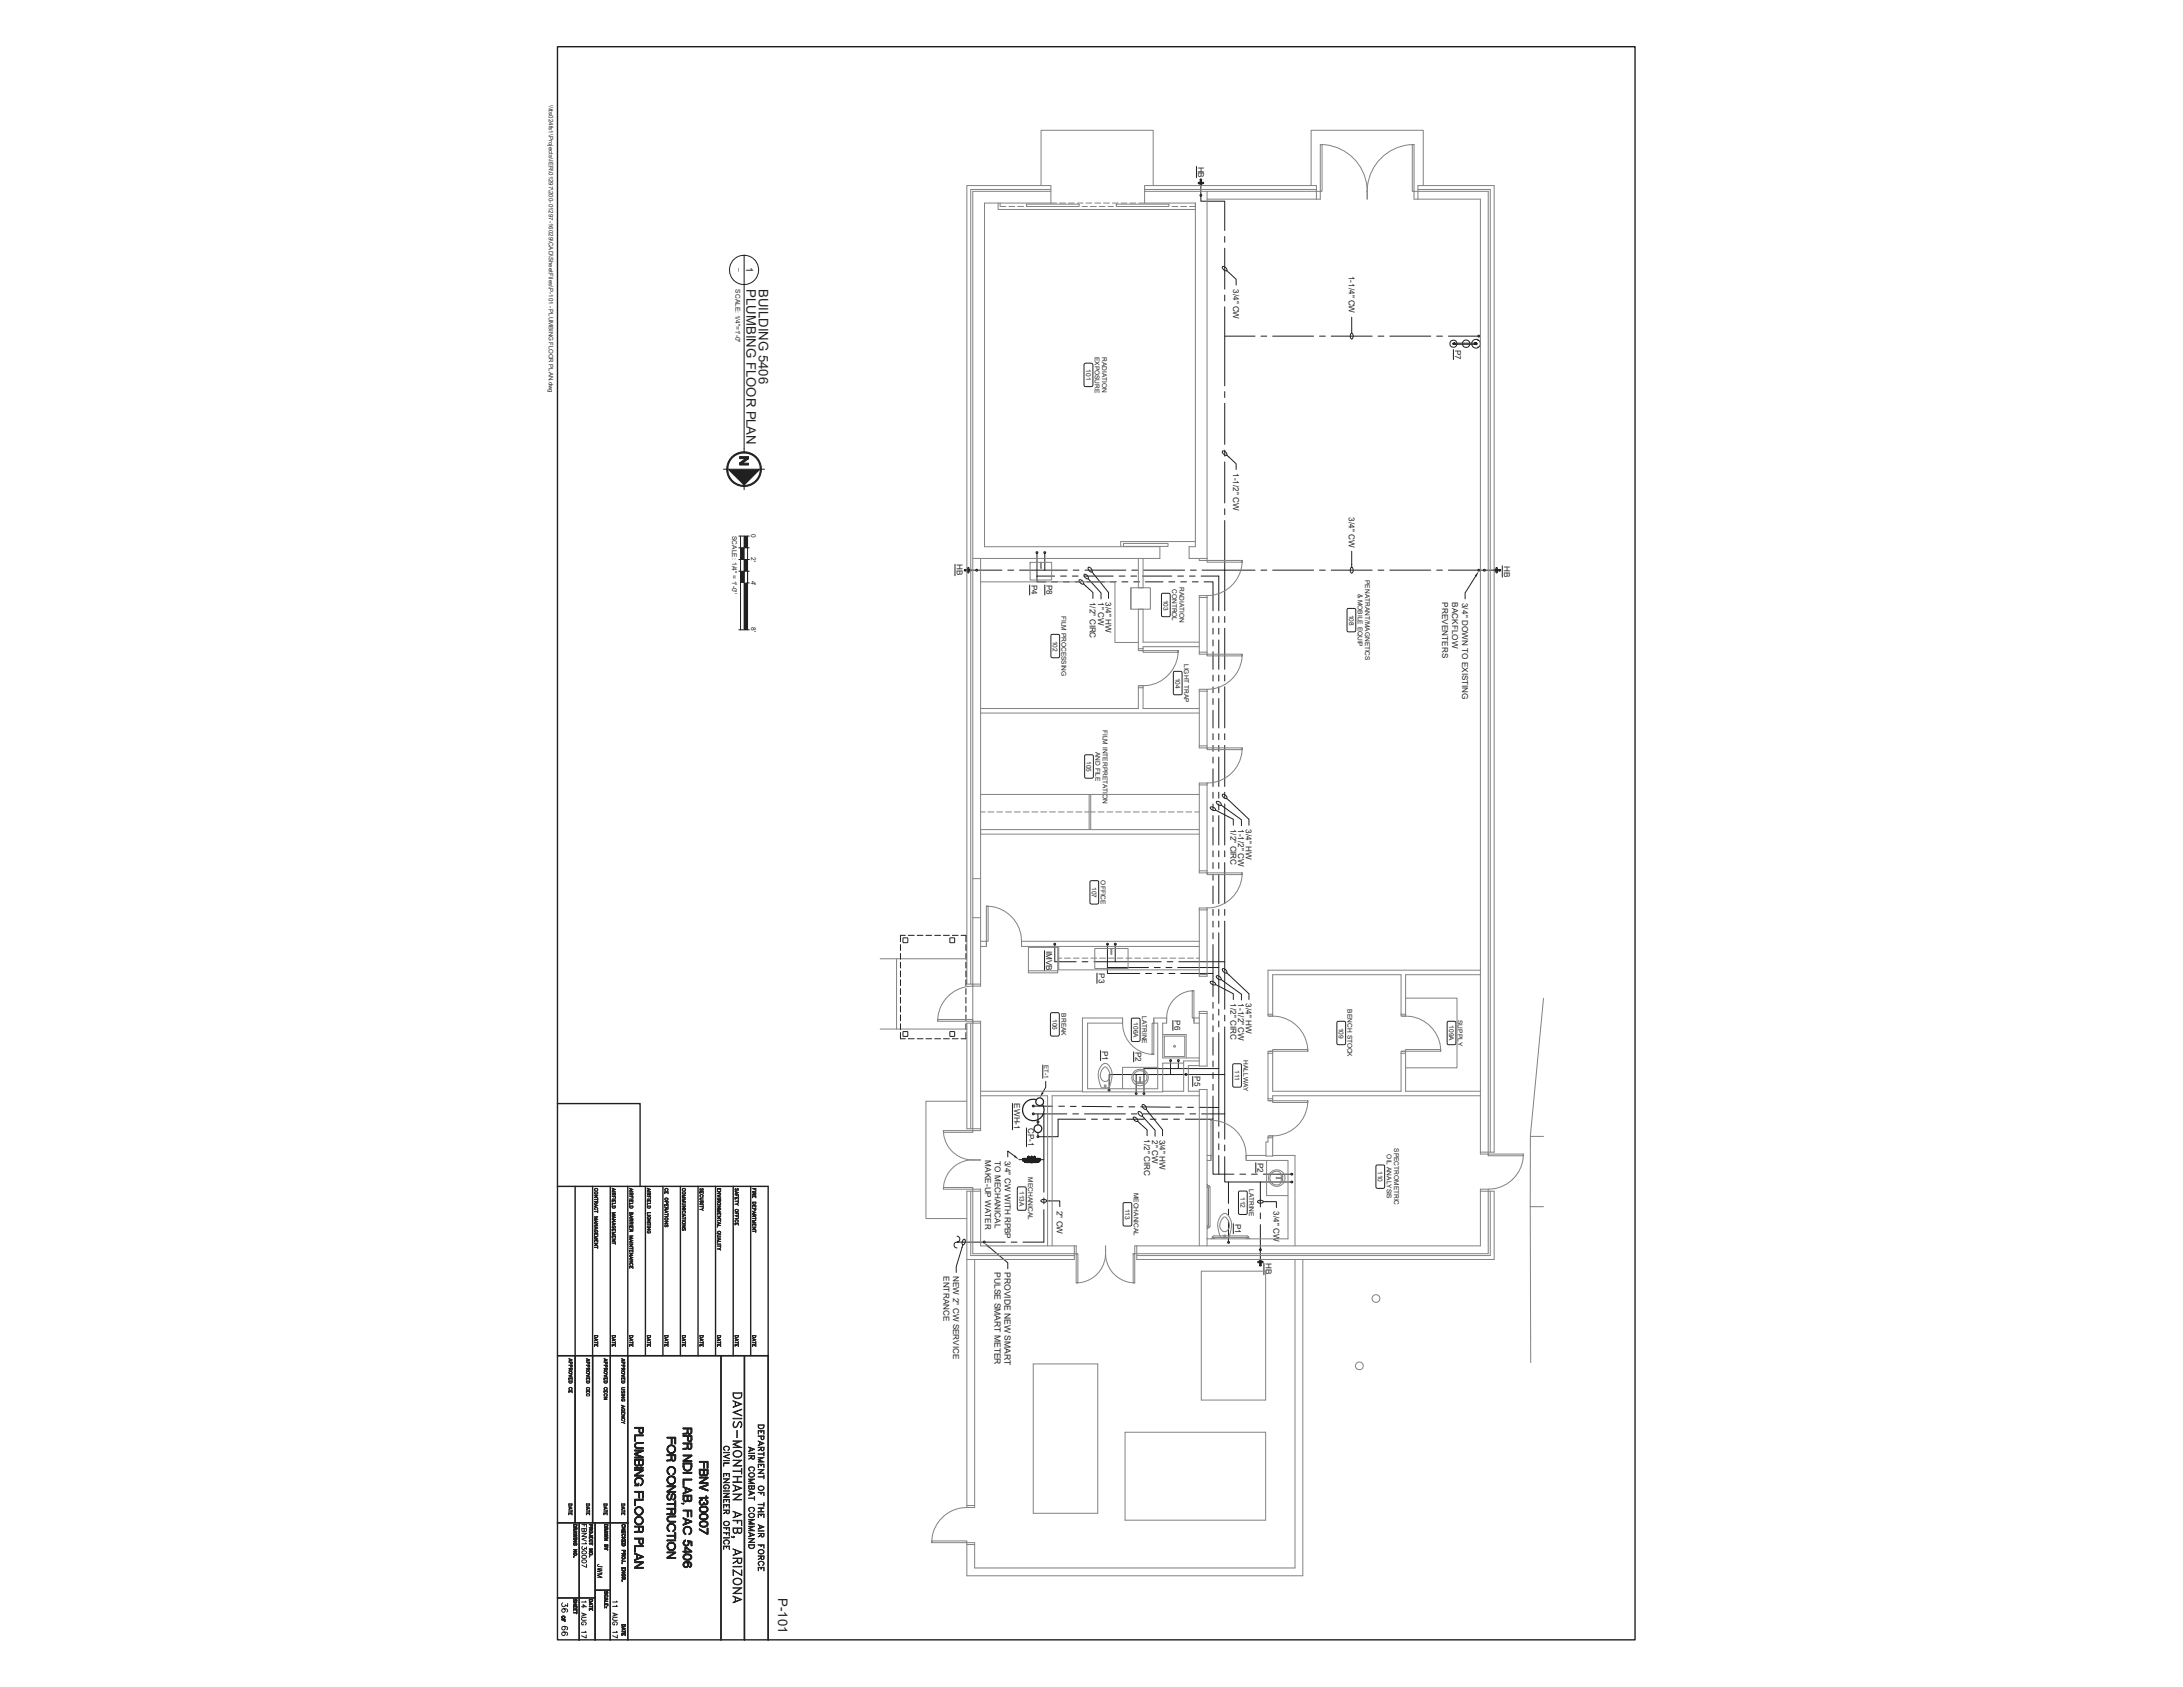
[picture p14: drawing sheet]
<svg xmlns="http://www.w3.org/2000/svg" width="279mm" height="216mm" viewBox="0 0 279 216" stroke-linecap="round" stroke-linejoin="round" font-family="sans-serif">
<defs><g id="words">
<g font-size="1.7" fill="#231f20">
<text x="95.6" y="37" transform="rotate(90 95.6 37)">PLUMBING FLOOR PLAN</text>
<text x="97.1" y="37" transform="rotate(90 97.1 37)">BUILDING 5406</text>
<text x="99.6" y="204.5" transform="rotate(90 99.6 204.5)">P-101</text>
</g>
<text font-size="1.3" fill="#231f20" x="95.5" y="34.1" transform="rotate(90 95.5 34.1)">1</text>
<g font-size="1.1" fill="#231f20">
<text x="127.3" y="162.8" transform="rotate(90 127.3 162.8)">PULSE SMART METER</text>
<text x="128.6" y="162.8" transform="rotate(90 128.6 162.8)">PROVIDE NEW SMART</text>
</g>
<g font-size="1" fill="#231f20">
<text x="153.4" y="21.3" transform="rotate(90 153.4 21.3)">HB</text>
<text x="172.6" y="35.3" transform="rotate(90 172.6 35.3)">1-1/4&quot; CW</text>
<text x="157.8" y="37" transform="rotate(90 157.8 37)">3/4&quot; CW</text>
<text x="186.2" y="44.7" transform="rotate(90 186.2 44.7)">P7</text>
<text x="157.8" y="60.5" transform="rotate(90 157.8 60.5)">1-1/2&quot; CW</text>
<text x="172.6" y="66.2" transform="rotate(90 172.6 66.2)">3/4&quot; CW</text>
<text x="122.4" y="72.2" transform="rotate(90 122.4 72.2)">HB</text>
<text x="132" y="74.9" transform="rotate(90 132 74.9)">P4</text>
<text x="133.9" y="74.9" transform="rotate(90 133.9 74.9)">P8</text>
<text x="139.5" y="77" transform="rotate(90 139.5 77)">1/2&quot; CIRC</text>
<text x="140.5" y="77.1" transform="rotate(90 140.5 77.1)">1&quot; CW</text>
<text x="141.5" y="77.1" transform="rotate(90 141.5 77.1)">3/4&quot; HW</text>
<text x="184.6" y="77.1" transform="rotate(90 184.6 77.1)">PREVENTERS</text>
<text x="185.9" y="77.1" transform="rotate(90 185.9 77.1)">BACKFLOW</text>
<text x="187.1" y="77.1" transform="rotate(90 187.1 77.1)">3/4&quot; DOWN TO EXISTING</text>
<text x="192.5" y="72.4" transform="rotate(90 192.5 72.4)">HB</text>
<text x="157.5" y="106" transform="rotate(90 157.5 106)">1/2&quot; CIRC</text>
<text x="158.5" y="106.1" transform="rotate(90 158.5 106.1)">1-1/2&quot; CW</text>
<text x="159.5" y="106.1" transform="rotate(90 159.5 106.1)">3/4&quot; HW</text>
<text x="133.9" y="121.7" transform="rotate(90 133.9 121.7)">IMVB</text>
<text x="140.6" y="124.5" transform="rotate(90 140.6 124.5)">P3</text>
<text x="150.3" y="130.6" transform="rotate(90 150.3 130.6)">P6</text>
<text x="157.5" y="128.4" transform="rotate(90 157.5 128.4)">1/2&quot; CIRC</text>
<text x="158.5" y="128.4" transform="rotate(90 158.5 128.4)">1-1/2&quot; CW</text>
<text x="159.5" y="128.4" transform="rotate(90 159.5 128.4)">3/4&quot; HW</text>
<text x="141.1" y="134.5" transform="rotate(90 141.1 134.5)">P1</text>
<text x="145.3" y="134.6" transform="rotate(90 145.3 134.6)">P2</text>
<text x="152.9" y="137.8" transform="rotate(90 152.9 137.8)">P5</text>
<text x="129.8" y="141.2" transform="rotate(90 129.8 141.2)">EWH-1</text>
<text x="126.1" y="148.5" transform="rotate(90 126.1 148.5)">MAKE-UP WATER</text>
<text x="127.3" y="148.6" transform="rotate(90 127.3 148.6)">TO MECHANICAL</text>
<text x="128.6" y="148.6" transform="rotate(90 128.6 148.6)">3/4&quot; CW WITH RPBP</text>
<text x="131.6" y="144.4" transform="rotate(90 131.6 144.4)">CP-1</text>
<text x="146.4" y="145.8" transform="rotate(90 146.4 145.8)">1/2&quot; CIRC</text>
<text x="147.5" y="145.9" transform="rotate(90 147.5 145.9)">2&quot; CW</text>
<text x="148.4" y="145.8" transform="rotate(90 148.4 145.8)">3/4&quot; HW</text>
<text x="160.9" y="148.8" transform="rotate(90 160.9 148.8)">P2</text>
<text x="135.3" y="154.9" transform="rotate(90 135.3 154.9)">2&quot; CW</text>
<text x="163" y="155" transform="rotate(90 163 155)">3/4&quot; CW</text>
<text x="158.1" y="156.6" transform="rotate(90 158.1 156.6)">P1</text>
<text x="162" y="161.7" transform="rotate(90 162 161.7)">HB</text>
<text x="120.7" y="163.3" transform="rotate(90 120.7 163.3)">ENTRANCE</text>
<text x="122" y="163.3" transform="rotate(90 122 163.3)">NEW 2&quot; CW SERVICE</text>
</g>
<g font-size=".8" fill="#231f20">
<text x="70.2" y="13.5" transform="rotate(90 70.2 13.5)">\\tts024fs1\Projects\IER\01297\200-01297-16029\CAD\SheetFiles\P-101 - PLUMBING FLOOR PLAN.dwg</text>
<text x="94.7" y="34.3" transform="rotate(90 94.7 34.3)">_</text>
<text x="94.1" y="37" transform="rotate(90 94.1 37)">SCALE: 1/4&quot;=1'-0&quot;</text>
<text x="139" y="47.3" transform="rotate(90 139 47.3)">101</text>
<text x="140.1" y="45.7" transform="rotate(90 140.1 45.7)">EXPOSURE</text>
<text x="141.1" y="45.7" transform="rotate(90 141.1 45.7)">RADIATION</text>
<text x="93.7" y="68.6" transform="rotate(90 93.7 68.6)">SCALE: 1/4&quot; = 1'-0''</text>
<text x="96.2" y="68.4" transform="rotate(90 96.2 68.4)">0</text>
<text x="96.2" y="71.3" transform="rotate(90 96.2 71.3)">2'</text>
<text x="96.2" y="74.3" transform="rotate(90 96.2 74.3)">4'</text>
<text x="148.9" y="76.7" transform="rotate(90 148.9 76.7)">103</text>
<text x="150" y="75.4" transform="rotate(90 150 75.4)">CONTROL</text>
<text x="151" y="75.1" transform="rotate(90 151 75.1)">RADIATION</text>
<text x="173.8" y="76" transform="rotate(90 173.8 76)">&amp; MOBILE EQUIP</text>
<text x="174.7" y="74.2" transform="rotate(90 174.7 74.2)">PENATRANT/MAGNETICS</text>
<text x="96.2" y="80.3" transform="rotate(90 96.2 80.3)">8'</text>
<text x="134.8" y="82" transform="rotate(90 134.8 82)">102</text>
<text x="135.9" y="78.8" transform="rotate(90 135.9 78.8)">FILM PROCESSING</text>
<text x="172.7" y="78.7" transform="rotate(90 172.7 78.7)">108</text>
<text x="150.4" y="86.7" transform="rotate(90 150.4 86.7)">104</text>
<text x="151.6" y="85" transform="rotate(90 151.6 85)">LIGHT TRAP</text>
<text x="141.1" y="93.4" transform="rotate(90 141.1 93.4)">FILM INTERPRETATION</text>
<text x="139.1" y="97.4" transform="rotate(90 139.1 97.4)">105</text>
<text x="140.2" y="96.2" transform="rotate(90 140.2 96.2)">AND FILE</text>
<text x="139.8" y="113.5" transform="rotate(90 139.8 113.5)">107</text>
<text x="140.9" y="112.7" transform="rotate(90 140.9 112.7)">OFFICE</text>
<text x="134.7" y="130.4" transform="rotate(90 134.7 130.4)">106</text>
<text x="135.8" y="129.7" transform="rotate(90 135.8 129.7)">BREAK</text>
<text x="145.1" y="130.8" transform="rotate(90 145.1 130.8)">106A</text>
<text x="146.2" y="130" transform="rotate(90 146.2 130)">LATRINE</text>
<text x="171.4" y="131.5" transform="rotate(90 171.4 131.5)">109</text>
<text x="172.5" y="129.2" transform="rotate(90 172.5 129.2)">BENCH STOCK</text>
<text x="185.5" y="131.2" transform="rotate(90 185.5 131.2)">109A</text>
<text x="186.6" y="130.5" transform="rotate(90 186.6 130.5)">SUPPLY</text>
<text x="133.6" y="136.3" transform="rotate(90 133.6 136.3)">ET-1</text>
<text x="158" y="136.9" transform="rotate(90 158 136.9)">111</text>
<text x="159.2" y="135.6" transform="rotate(90 159.2 135.6)">HALLWAY</text>
<text x="176.4" y="149.9" transform="rotate(90 176.4 149.9)">110</text>
<text x="177.5" y="147.7" transform="rotate(90 177.5 147.7)">OIL ANALYSIS</text>
<text x="178.4" y="147" transform="rotate(90 178.4 147)">SPECTROMETRIC</text>
<text x="130.5" y="152.4" transform="rotate(90 130.5 152.4)">113A</text>
<text x="131.6" y="150.7" transform="rotate(90 131.6 150.7)">MECHANICAL</text>
<text x="144" y="154.7" transform="rotate(90 144 154.7)">113</text>
<text x="145.1" y="152.6" transform="rotate(90 145.1 152.6)">MECHANICAL</text>
<text x="158.8" y="153.2" transform="rotate(90 158.8 153.2)">112</text>
<text x="159.9" y="152.1" transform="rotate(90 159.9 152.1)">LATRINE</text>
</g>
</g></defs>
<g fill="none" stroke="#231f20" stroke-width=".13">
<path d="M153.1 21.3v1.4M153.6 24.9h.2v.2h-.2zM153.7 25v.7h3.1v3.8M156.8 30.3v.7M156.8 31.8v5.2M156.8 37.8v.7M156.8 39.3v10.1M138.8 46.6l.1-.1h.8l.2 .2v2.6l-.1 .2h-.9l-.2-.2zM156.8 50.1v.8M156.8 51.6v5.3M156.8 57.6v.8M156.8 59.1v5.3"/>
<path d="M122.2 72.2v1.5M124.9 72.9h.2v.2h-.2zM125 73h3.2M129 73h.7M130.5 73h6.1M131.8 74.9v1.2M132.6 70.6h.2v.2h-.2zM132.7 70.7v3h2.3M133.6 70.6h.2v.2h-.2zM133.7 70.7v2.3M135.7 73.7h.8M137.2 73.7h.8"/>
<path d="M137.4 73h.7M138.7 73.7h3.8M138.9 73h5.2M143.2 73.7h.8M144.7 73.7h.8M144.9 73h.7M146.2 73.7h3.8M146.4 73h5.2M148.7 75.9h.9l.2 .1v2.7l-.1 .2h-.9l-.1-.1v-2.7zM150.7 73.7h.8M152.2 73.7h.8M152.4 73h.7"/>
<path d="M153.7 73.7h2.3v4.5M156 78.9v.8M156.8 78.9v.8M156.8 65.1v.8M156.8 66.6v11.6M160.6 73h-6.7M161.4 73h.7M162.9 73h5.2M168.9 73h.7M170.4 73h5.2M172.5 77.9h.8l.2 .1v2.7l-.1 .1-.8 .1-.2-.1v-2.8zM176.4 73h.7"/>
<path d="M177.9 73h5.2M183.9 73h.7M185.4 73h4.6M189.9 72.9h.2v.2h-.2zM192.3 72.4v1.5M134.5 81.3l.2-.1h.7l.2 .1v2.7l-.2 .2h-.7l-.2-.1zM138.9 96.6h.9l.1 .1v2.7l-.1 .2h-.8l-.2-.1v-2.7zM150.3 85.9h.8l.2 .1v2.7l-.1 .2h-.8l-.2-.1v-2.7zM156 80.4v.8M156 81.9v3.8M156 86.4v.8M156 87.9v.8"/>
<path d="M156 89.4v3.8M156 93.9v.8M156 95.4v.8M156 96.9v3.8M156.8 80.4v5.3M156.8 86.4v.8M156.8 87.9v5.3M156.8 93.9v.8M156.8 95.4v5.3M139.5 112.8l.2-.1h.7l.2 .1v2.7l-.2 .2h-.7l-.2-.1zM156 101.4v.8M156 102.9v.8"/>
<path d="M156 104.4v3.8M156 108.9v.7M156 110.4v.7M156 111.9v3.7M156 116.4v.7M156 117.9v.7M156 119.4v9M156.8 101.4v.8M156.8 102.9v5.3M156.8 108.9v.7M156.8 110.4v5.2M156.8 116.4v.7"/>
<path d="M156.8 117.9v11.3M133.5 136.3v1.7M133.7 121.7v2.5M134.5 129.7l.1-.1h.8l.2 .2v2.6l-.1 .2h-.9l-.2-.2zM140.9 134.5v1.2M141.7 120.7h.1v.2h-.1zM141.7 120.8v3h5.3M142.7 120.7h.1v.2h-.1zM142.7 120.8v2.3h5.9M144.8 130.4l.2-.1h.7l.2 .1v2.7l-.2 .2h-.7l-.2-.1zM145.1 134.6v1.3M145.3 139.9h.2v.1h-.2z"/>
<path d="M145.4 137.5h-3.4v2M146.3 139.9h.2v.1h-.2zM146.4 136.8v3.1M147.7 123.8h.8M149.2 123.8h.8M149.4 123.1h.7M150.7 123.8h5.3M150.8 136.8h5.2M150.9 123.1h5.9M151.7 137.4h.2v.2h-.2zM152.7 137.8v1.2M156 132.2v9.5h-2.5"/>
<path d="M156 129.2v.7M156 130.7v.7M156.8 129.9v.8M156.8 131.4v14.4M156.8 137.5h-11.4v2.4M157.8 136.2l.2-.1h.7l.2 .1v2.7l-.1 .2h-.8l-.2-.1zM171.2 130.7h.8l.2 .1v2.7l-.1 .2h-.8l-.2-.1v-2.7zM185.3 130.7h.8l.2 .1v2.7l-.1 .2h-.8l-.2-.1v-2.7zM123.2 159.3l-.8 2.8v.7M123.3 158.7l.1-.1h.1a.48 .48 0 0 1-.3 .7l-.1-.2zM129.6 141.2v3.4M130.3 151.9h.8l.2 .2v2.6l-.1 .2h-.8l-.2-.2v-2.6z"/>
<path d="M131.4 144.4v2.4M132.2 141.6h2.5M133.6 153.3v.8M133.6 154.8v4.2M135.5 141.6h.7M136.5 142.6h-2.9v10M137 141.6h.7M137.3 142.6h.7M138.5 141.6h3.7M138.8 142.6h5.2M143 141.6h.7M143.8 154l.1-.1h.8l.1 .1 .1 2.7-.2 .2h-.8l-.1-.1z"/>
<path d="M144.5 141.7h.7M144.8 142.6h.7M146 141.7h3.8M146.3 142.6h5.2M150.5 141.7h.8M152 141.7h.8M152.3 142.6h.7M153.8 142.6h3M156 147.9v2.4h1.9M156 141.7v2.4M156 144.9v.7M156 146.4v.7"/>
<path d="M156.8 148v3.3h.4M156.8 146.5v.8M157.2 158.9h.1v.2h-.1zM157.2 154.7v.8M157.2 156.2v2.8M157.9 156.6v1.3M158.5 152.5l.2-.1h.8l.1 .1v2.7l-.1 .2h-.8l-.2-.1zM158.7 150.3h.7M160.2 150.3h.7M160.7 148.8v1.3M161.2 159.8h.2v.2h-.2zM161.3 151.3h-4.1v2.7"/>
<path d="M161.3 151.3v3.2M161.3 155.2v.8M161.3 156.7v3.2M161.3 151.3h4M161.7 150.3h3.6M165.2 151.2h.3l-.1 .2h-.2zM165.2 150.2h.3l-.1 .2h-.2zM176.1 149.2l.2-.1h.7l.2 .1v2.7l-.2 .2h-.7l-.2-.1zM161.8 161.7v1.4"/>
</g>
<path d="M132.6 140.7a1.37 1.37 0 0 0-1.7 1.3 1.37 1.37 0 0 0 1.7 1.4 1.37 1.37 0 0 0 .8-2" fill="none" stroke="#231f20" stroke-width=".16"/>
<path d="M133.3 139.8l.3 .1-.5 .6z" fill="#231f20"/>
<g fill="none" stroke="#231f20" stroke-width=".13">
<path d="M132.7 73.7v.8h1.2M134.6 74.5h.8M136.1 74.5h.8M137.6 74.5h.8M139.1 74.5h2.3M142.1 74.5h.8M143.6 74.5h.8M145.1 74.5h.8M146.6 74.5h2.3M149.6 74.5h.8M151.1 74.5h.8M152.6 74.5h.8"/>
<path d="M154.1 74.5h1.2v3.7M155.3 78.9v.8M189.2 72.9h.2v.2h-.2zM155.3 80.4v.8M155.3 81.9v.8M155.3 83.4v2.3M155.3 86.4v.8M155.3 87.9v.8M155.3 89.4v.8M155.3 90.9v2.3M155.3 93.9v.8M155.3 95.4v.8"/>
<path d="M155.3 96.9v.8M155.3 98.4v2.3M155.3 101.4v.8M155.3 102.9v.8M155.3 104.4v.8M155.3 105.9v2.2M155.3 108.9v.7M155.3 110.4v.7M155.3 111.9v.7M155.3 113.4v2.2M155.3 116.4v.7M155.3 117.9v.7"/>
<path d="M155.3 119.4v.7M133.8 138.4v.7l-.3 .7M141.7 123.8v.8h4.2M146.6 124.6h.8M148.1 124.6h.8M149.6 124.6h.8M155.3 120.9v3.7h-4.2M155.3 124.6v2.9M155.3 128.3v.7M155.3 129.8v.7M155.3 131.3v.7M155.3 132.8v2.2"/>
<path d="M155.3 135.8v.7M155.3 137.3v.7M155.3 138.8v.7M132.8 145.4h.1v.2h-.1zM132.8 142.6v1M132.8 143.7v.3M132.8 145v.4M139 143.2h-3.6v2.3h-2.6M139.7 143.2h.8M141.2 143.2h.8M142.7 143.2h.8M144.2 143.2h2.3"/>
<path d="M147.2 143.2h.8M148.7 143.2h.8M150.2 143.2h.8M155.3 140.3v2.9h-3.6M155.3 143.2v7.1h.7"/>
</g>
<g fill="none" stroke="#231f20" stroke-width=".16">
<circle cx="132.8" cy="144.5" r=".5"/>
<circle cx="133.1" cy="141" r=".5"/>
</g>
<path d="M189.3 73.1l-.3 .7-.2-.1z" fill="#231f20"/>
<g fill="none" stroke="#231f20" stroke-width=".13">
<path d="M153.6 23.3h.2h-.1h-.1M153.6 23.5h.2M153.6 23.5l.1 .1 .1-.1M153.6 23.5v.2h.2v-.2M153.6 23.1v-.2h.2v.2l-.1-.2-.1 .1v.3M153.7 23.4l-.3-.1v.1h.3M153.7 23.4h.1l-.1 .1zM153.7 23.8v1.1M153.7 23.4l.3-.1 .1 .1h-.4M153.8 23.1v.2M156.5 34.1h.3l.2 .2v.3a.48 .48 0 0 1-.5-.4zM157 34.6l1.2 1.1v.8"/>
<path d="M156.5 57.7l.4 .2 .2 .3-.1 .1-.2-.1-.3-.2-.1-.2zM156.8 43h3.8M157 58.3l1.2 1.1v.7M161.4 43h.7M162.9 43h5.2M168.9 43h.7M170.4 43h5.2M173 42.6a.5 .5 0 0 1 0 .8l-.2-.3v-.3zM173 40.6v2M176.4 43h.7M177.9 43h5.2M183.9 43h.7"/>
<path d="M185.4 43h3.9M186 44.7v1.3M186 43.9l-.1 .1 .1 .1M186 43.9h.1M186 44.1h.1M186.1 43.9l.1 .2zM186.2 44.1h.1M186.2 43.9h.1M186.2 44v.1M186.2 44h.1M186.2 43.9h2.6M186.2 43.9v.2"/>
<path d="M186.5 43.9a.46 .46 0 0 0-.7-.3 .46 .46 0 0 0 0 .8 .46 .46 0 0 0 .7-.3M187.2 44.1a.5 .5 0 0 0 .4 .4 .5 .5 0 0 0 .5-.4M187.2 43.9a.5 .5 0 0 1 .4-.4 .5 .5 0 0 1 .5 .4M188.4 43.9a.56 .56 0 0 1 .8-.4 .56 .56 0 0 1 0 1 .56 .56 0 0 1-.8-.5M188.8 44.1h.1M188.8 43.9v.1M188.8 43.9h.1M188.8 43.9v.2zM188.8 44h.1M188.8 43.9v.2h-2.6M188.8 43.9h.2v.1v.1h-.2M188.9 43.9h.1v.1h-.1z"/>
<path d="M188.9 43.9h-.1h.1l.2 .1-.2 .1h-.1h.1M188.9 43.9l-.1 .1 .1 .1M188.9 43.9l.1 .1-.1 .1M189.2 43.6h.1M189.2 44.4h.1M189.2 42.9h.2v.2h-.2zM123.6 73h-.2v-.1h.2h-.1v.1l.3 .1M123.8 72.9h-.2M123.8 72.8v.2l.1 .1-.1-.1zM123.9 73l-.1 .2 .2 .1v-.3M123.9 72.9l.1 .1zM124 72.9v-.2l-.1-.1v.3"/>
<path d="M124 72.8l.1 .1-.1 .2 .1-.1zM124 72.9h.2v.2h-.2M124.2 73h.7M133.7 74.9v1.2M138.2 74.2a.42 .42 0 0 1 .4 .6 .47 .47 0 0 1-.5-.6zM138.7 74.7l1.2 1.1v.8M138.8 73.5a.4 .4 0 0 1 .4 .2 .4 .4 0 0 1 0 .4 .48 .48 0 0 1-.4-.6zM139.3 74.1l1.6 1.8v.7M139.3 72.6l.3 .1 .2 .2v.3a.45 .45 0 0 1-.5-.6zM139.8 73.2l2.1 2.6v.8M172.9 72.6a.42 .42 0 0 1 .2 .7 .16 .16 0 0 1-.2 0 .16 .16 0 0 1-.1-.2zM173 70.5v2.1"/>
<path d="M188.9 73.7l-1.4 2.2v.7M190.1 73h1.1M191.5 72.9h-.3v.2h.3M191.5 72.8l-.1 .2 .1 .1-.1-.1zM191.5 72.9v-.3l.2 .1-.1 .2M191.5 72.9l.1 .1zM191.6 73v.3h-.1v-.3M191.6 72.8l.1 .2-.1 .1 .1-.2zM191.7 72.9h.3v.1h-.1h.1v-.1h-.1M191.9 73l-.2 .1M154.9 103.3h.2a.39 .39 0 0 1 .4 .4 .49 .49 0 0 1-.6-.4zM155.6 103.7l2.3 1.2v.7"/>
<path d="M155.7 102.6a.42 .42 0 0 1 .6 .5h-.1a.45 .45 0 0 1-.5-.5zM156.3 103l2.6 1.9v.8M156.5 101.7a.44 .44 0 0 1 .5 .5 .52 .52 0 0 1-.5-.5zM157 102.2l2.9 2.7v.7M134.9 120.7h.2v.2h-.2zM135 120.8v2.3h2.7M138.5 123.1h.7M140 123.1h2.7M140.4 124.5v1.3M141.9 139.4h.1v.2h-.1zM149.7 135.6h.2v.2h-.2zM149.8 135.7v1.8"/>
<path d="M150.1 130.6v1.3M150.7 135.6h.2v.2h-.2zM150.8 135.7v1.1h-4.4M154.9 125.6h.3l.3 .2 .1 .2a.45 .45 0 0 1-.7-.4zM155.6 126l2.3 1.2v.7M155.7 124.9a.49 .49 0 0 1 .6 .5 .52 .52 0 0 1-.6-.5zM156.3 125.4l2.6 1.8v.8M156.5 124a.42 .42 0 0 1 .4 .1 .42 .42 0 0 1 .1 .4h-.1a.43 .43 0 0 1-.4-.5zM157 124.5l2.9 2.7v.7M130.4 148.4h3.2M130.9 148.5h.4M130.9 148.5h.1"/>
<path d="M130.9 148.6h.1M130.9 148.3h.1M130.9 148.3v.2h.1M130.9 148.3v.2zM131 148.4h.1M131 148.4h.1zM131 148.4v.1M131 148.4l.1 .1zM131 148.5h.1M131 148.3h.1M131.1 148.5h.1M131 148.3v.3z"/>
<path d="M131 148.4h.1l-.1 .1M131 148.3h-.1v.3M131 148.5l-.1 .1h.3M131 148.3h-.1M131 148.5v-.1l.1 .1M131 148.4l.1 .1M131.1 148.4h-.1M131.1 148.4h.1M131.1 148.4l-.1 .1M131.1 148.3h.3M131.1 148.6h.2M131.1 148.5h-.1"/>
<path d="M131.1 148.6h.1M131.1 148.3v.3zM131.1 148.6v.1M131.1 148.6h.2zM131.1 148.7h.1M131.1 148.7h.2h-.1M131.1 148.7h.2M131.1 148.6h.1zM131.1 148.7h.1zM131.2 148.6h-.1M131.2 148.7h.1M131.2 148.6l-.1 .1"/>
<path d="M131.2 148.7h-.1M131.2 148.6h-.1h.1M131.2 148.6v.1M131.3 148.6h.1M131.3 148.7h.1M131.3 148.7h.1zM131.3 148.7h-.1M131.3 148.3v.2zM131.3 148.8h.1M131.3 148.5h.1M131.3 148.3h.1M131.3 148.3h.1v.2"/>
<path d="M131.3 148.5l.1 .1M131.3 148.3v.3zM131.4 148.3h-.5M131.4 148.8h.1M131.4 148.8h.6zM131.4 148.5l.3 .1M131.4 148.3v.2zM131.4 148.5h.1M131.4 148.3h.1M131.4 148.5v.1h-.2M131.4 148.3v.2h-.1M131.4 148.3h-.1"/>
<path d="M131.5 148.3v.2zM131.5 148.5h.1M131.5 148.4h.1M131.5 148.3h.2M131.5 148.4v.1M131.5 148.4l.1-.1h.2l-.2 .1 .1 .2h-.2v-.1M131.5 148.4v-.1v.3v-.1M131.5 148.3h.1M131.5 148.6h.1M131.5 148.3h.1zM131.6 148.6h-.1M131.6 148.7h.8"/>
<path d="M131.6 148.6h.3l-.2 .1M131.6 148.5h.1M131.6 148.2h.1zM131.6 148.6h.1M131.6 148.3h.1M131.6 148h.1M131.6 148.1v.1M131.6 148.1h.1M131.6 148.2v.1M131.6 148.2h.1M131.6 148.7h.1M131.6 148.5v.1"/>
<path d="M131.6 148.1h.1zM131.6 148v.1M131.6 148v.3M131.6 148.3v.2zM131.6 148.4h.1M131.7 148.2h.1M131.6 148.2l.1 .1M131.6 148.4v.1M131.6 148.3v-.1l-.1 .1 .1 .3 .5-.2M131.6 148.6v.1M131.7 148.1h.1M131.6 148.1v.6z"/>
<path d="M131.6 148.4v-.2v.4v-.1M131.6 148l.1 .1M131.6 148.4v-.1v.2v-.1M131.6 148.1l.1-.1v.2M131.7 148.2l.1 .1M131.7 148.6h.1M131.7 148.5v.1M131.7 148.3h.2M131.7 148.2h.2M131.7 148.7h.1M131.7 148.3h.1M131.7 148.1h-.1"/>
<path d="M131.7 148.4h.1M131.7 148.1v.6zM131.7 148.5h-.2M131.7 148.7h-.1M131.7 148.2l-.1 .1M131.7 148.3h-.1M131.7 148.2h-.1M131.8 148.3l.4 .1-.1 .2h-.3l.2-.1a.14 .14 0 0 0 .1-.2 .14 .14 0 0 0-.2 0zM131.8 148.3l.1 .1M131.9 148.4h.1l.1 .3 .1-.1M131.9 148.5h.1M131.9 148.4h.1"/>
<path d="M131.9 148.3l.1 .1M131.9 148.3l-.1 .1M131.9 148.5l-.2 .1M131.9 148.3v-.1v.2M131.9 148.3v.1M131.9 148.3v.2M131.9 148.4l-.2 .1M131.9 148.5v.1v-.1M131.9 148.2a.22 .22 0 0 1 .3 .2 .22 .22 0 0 1-.3 .2 .29 .29 0 0 1 0-.4zM132 148.3v.1l.1-.1M132 148.8h.1M132 148.4h.1"/>
<path d="M132 148.3h-.1v.2h.1M132 148.4l-.1 .1M132 148.3v.1M132 148.3h-.6M132 148.6h.1M132 148h.1v.2l.1 .1v.3l-.2 .1-.1-.2M132 148.2h.1zM132 148.1h.1zM132 148h.1M132 148l.1 .3M132 148.4v.1M132.1 148.2h.1"/>
<path d="M132 148.1h.1M132 148.3v.2zM132 148.3l.1 .1M132 148.2l-.1 .2M132 148.2h.1M132.1 148.1h.1M132 148.5h.1M132 148.6h.2M132 148v.3M132 148v.1M132 148l.1 .1M132.1 148.8h.1"/>
<path d="M132.1 148.6h-.2M132.1 148.4h.1M132.1 148.3h-.2M132.1 148.3v.1M132.1 148.3l-.1-.1h-.2l-.1 .2 .1 .2h.2l.1-.1M132.1 148.1h-.1M132.1 148h.1M132.1 148v.1M132.1 148.3l-.3-.1v.4h.2l.1-.1h-.1M132.1 148.8h.6zM132.1 148.4h-.1h.1l.1-.2 .3 .1-.1-.1a.22 .22 0 0 0-.3 .2 .22 .22 0 0 0 .3 .2l.1-.1M132.1 148.4l.1 .2 .2-.1"/>
<path d="M132.2 148.4h-.4l.1 .1M132.2 148.6h.1M132.2 148.3h.1M132.2 148.6h.3M132.2 142.5h.1v.1h-.1zM132.2 141.5h.1v.1h-.1zM132.2 148.2l-.3 .1M132.2 148.3h.1a.16 .16 0 0 1 .2 .1 .16 .16 0 0 1-.2 .2l-.1-.1zM132.2 142.6h1.4M132.3 148.3l-.3-.1v.2h.1M132.3 148.2a.22 .22 0 0 1 .3 .2 .22 .22 0 0 1-.3 .2l-.1-.2zM132.4 148.5h.1"/>
<path d="M132.4 148.2h.1M132.4 148h.1M132.4 148.3h.1M132.4 148.4v.1M132.4 148.1h.1M132.4 148l.1 .3M132.4 148v.3h-.1M132.4 148v.3M132.4 148.3v.2zM132.4 148v.1h.1M132.4 148v.1M132.4 148.2h-.8"/>
<path d="M132.4 148.3v.1M132.5 148.5h.1M132.5 148.3l-.1 .1M132.5 148.4h.1M132.5 148.6h.1zM132.5 148.3h.1zM132.5 148.3h.1M132.5 148.4l-.1 .1M132.6 148.3h.1M132.6 148.6h.1M132.6 148.3v.3zM132.6 148.3v.2z"/>
<path d="M132.6 148.5h.1M132.6 148.5l-.1 .1M132.6 148.5v.1h.3M132.6 148.3v.2h.1M132.7 148.3h-.1h.1M132.7 148.8h.1M132.7 148.7h.1M132.7 148.7h.1zM132.7 148.5h.1M132.7 148.3h.1M132.7 148.3v.2zM132.7 148.3h-.1v.2"/>
<path d="M132.7 148.5v.1M132.7 148.3v.3zM132.8 143.5h.1v.2h-.1zM132.8 148.7h.1M132.8 148.6h.2zM132.8 148.6h.1M132.8 148.6v.1M132.8 148.6h.1zM132.8 148.7h.1zM132.9 148.7h.1M132.9 148.6h.1M132.9 148.7h-.1"/>
<path d="M132.9 148.7h-.1h.1M132.9 148.6v.1h-.1M132.9 148.6l.1 .1h-.2M133 148.3h-.4M133 148.6h.1M133 148.3v.3zM133 148.3v.3h-.2h.2zM133 148.6l-.1 .1M133 148.6h-.2M133 148.5h.1M133 148.3h.1M133 148.3h.1v.2"/>
<path d="M133 148.5l.1 .1M133.1 148.5h.1M133.1 148.6h.1M133.1 148.3h.1M133.1 148.3h-.4M133.1 148.5h-.4M133.1 148.3v.2zM133.1 148.3v.2h-.1M133.1 148.3h-.1M133.1 148.5v.1h-.2M133.2 153.6a.56 .56 0 0 1 .8 0l-.1 .2-.2 .1-.4-.1zM134 153.7h1.6v.7"/>
<path d="M145.1 143a.41 .41 0 0 1 .5 .5 .44 .44 0 0 1-.5-.5zM145.6 143.5l1.2 1.1v.8M145.7 142.3a.41 .41 0 0 1 .5 .6 .52 .52 0 0 1-.5-.6zM146.2 142.8l1.6 1.9v.7M146.2 141.4a.43 .43 0 0 1 .5 .6 .51 .51 0 0 1-.5-.6zM146.7 142l2.1 2.6v.8M161 153.7a.54 .54 0 0 1 .7 .1 .41 .41 0 0 1-.4 .2 .41 .41 0 0 1-.4-.3zM161.7 153.8h1.7v.7M161.2 161.4h.1h.1h-.1zM161.2 161.6l.1 .1 .1-.1zM161.2 161.4v-.2h.2v.2M161.2 161.6l.1 .1"/>
<path d="M161.2 161.7v.1M161.3 161.5h.1zM161.3 161.5l-.3-.1v.1h.3M161.3 160.1v1.1M161.3 161.5h.4l-.1 .1-.3-.1M161.4 161.6v.3l-.1 .1-.1-.2v.2h.2v-.2"/>
</g>
<path d="M129.9 147.9l.5 .5-.6-.3z" fill="#231f20"/>
<path d="M122.5 158.2a.38 .38 0 0 1 .3 .4 .38 .38 0 0 1-.3 .4h3.4M122.5 159a.37 .37 0 0 0-.4 .3 .37 .37 0 0 0 .4 .4M125.9 158.9h.2v.1h-.2zM126 159h2.7M129.4 159h.8M129.8 148l-.8-.7v.8M130.9 159h2.7" fill="none" stroke="#231f20" stroke-width=".13"/>
<path d="M126 159.1l.6 .4-.1 .2z" fill="#231f20"/>
<g fill="none" stroke="#231f20" stroke-width=".13">
<path d="M94.8 73.1v7.5M95.2 73.1v7.5M115.9 119.7h-.6v.8M116.3 119.7h.7M117.4 119.7h.7M118.5 119.7h.7M119.6 119.7h.8M120.7 119.7h.8M121.9 119.7h.7M123 119.7h.6v.8M115.3 132.1v.8h.6M115.3 120.9v.7"/>
<path d="M115.3 122v.8M115.3 123.1v.8M115.3 124.3v.7M115.3 125.4v.7M115.3 126.5v.8M115.3 127.6v.8M115.3 128.8v.7M115.3 129.9v.7M115.3 131v.8M115.6 120h.6v.6h-.6zM115.6 132h.6v.6h-.6zM116.3 132.9h.7"/>
<path d="M117.4 132.9h.7M118.5 132.9h.7M119.6 132.9h.8M120.7 132.9h.8M121.6 120h.6v.6h-.6zM121.6 132h.6v.6h-.6zM121.9 132.9h.7M123.6 120.9v.7M123.6 122v.8M123.6 123.1v.8M123.6 124.3v.7M123.6 125.4v.7"/>
<path d="M123.6 126.5v.8M123.6 127.6v.8M123.6 128.8v.7M123.6 129.9v.7M123.6 131v.8M123.6 132.1v.8h-.6M76.1 154.1l.4 .2-.4 .1 .3-.1zM76.1 154l.2-.1zM76.1 155l.4 .1zM76.1 159.6h.4zM76.1 153h.4l-.4 .2h.4h-.4l.3-.2zM76.1 156.2l.4 .1-.4 .2 .3-.2z"/>
<path d="M76.1 156.6h.4l-.4 .3h.4h-.4l.3-.3zM76.1 157l.4 .2-.4 .1 .3-.1zM76.1 159.1h.4l-.4 .3h.4h-.4l.3-.3zM76.1 155.7h.4l-.4 .2 .4 .1h-.4h.3l-.3-.1 .3-.2zM76.1 158.2h.4l-.4 .2 .4 .2h-.4l.3-.1-.3-.1 .3-.1zM76.1 152.2l.3-.1 .1 .1-.1 .2a.15 .15 0 0 0 .1-.2 .15 .15 0 0 0-.2-.1l-.2 .1 .1 .2zM76.1 154.6l.3-.1 .1 .1-.1 .2a.15 .15 0 0 0 .1-.1 .15 .15 0 0 0-.2-.2l-.2 .1 .1 .2zM76.1 157.9v.2v-.2h.4v.2v-.2M76.1 158.7v.3v-.3h.4v.3v-.3M76.1 152.6a.19 .19 0 0 1 .3-.1 .19 .19 0 0 1 .1 .2l-.2 .1-.2-.1zM76.1 157.5v.1l.1 .1 .1-.1v.1h-.2v-.1l.1-.2 .3 .1v.2h-.1l.1-.2-.2-.1zM76.2 154.1v.3"/>
<path d="M76.2 156.2v.2M76.2 157v.3M76.2 154.2v.2M76.2 157.1v.2M76.3 157.9v.1v-.1M76.3 158.7v.2v-.2M76.3 153.8v.2h.2v-.3h-.4l.4 .1v.2h-.2v-.2M76.5 153.5h-.4h.4M76.5 153.4v.2zM76.5 154.9v.3zM76.5 159.5v.3zM78.3 152.7h.5l-.1 .2h-.1l-.1-.1v-.1l.1 .2h.1v-.2z"/>
<path d="M78.3 153.1h.5v.2l-.1-.2zM78.3 155.2h.5l-.4 .1 .4 .2h-.5h.4l-.4-.2 .4-.1zM78.3 157.7h.5l-.4 .2 .4 .1h-.5h.4l-.4-.1 .4-.2zM78.3 154h.5h-.4l-.1 .2zM78.3 152.9l.2-.1zM78.3 152.5h.5zM78.3 153.4l.5 .1zM78.3 153.6h.5v.3l-.1-.3h-.3l-.1 .3zM78.3 154.3h.5v.2a.22 .22 0 0 1-.2 .1 .22 .22 0 0 1-.3-.1zM78.3 157.3h.5v.3l-.1-.3h-.3l-.1 .3zM78.3 158.2h.5v.2l-.1-.2M78.3 152.1l.5 .1-.5 .2 .4-.2z"/>
<path d="M78.3 155.6l.5 .2-.5 .1 .4-.1zM78.3 156.1h.5l-.4 .2h.4h-.5l.4-.2zM78.3 156.5l.5 .1-.5 .2 .4-.2zM78.3 158.6h.5l-.4 .2h.4h-.5l.4-.2zM78.4 154.4a.2 .2 0 0 0 .1 .2 .2 .2 0 0 0 .2-.1v-.1M78.4 158.2l-.1 .2zM78.4 156.9v.2v.1l.1-.1v.1h-.1l-.1-.2 .2-.1 .3 .1-.1 .1v.1v-.2l-.1-.1zM78.4 152.1v.2M78.4 155.7v.2M78.4 156.5v.2M78.6 153.1l-.1 .1zM78.6 153.6l-.1 .2z"/>
<path d="M78.6 157.3l-.1 .2zM78.6 158.2l-.1 .1zM78.7 159.1h-.4h.4M78.7 159l.1 .2zM80.6 159l.4 .1zM80.6 158.6l.4 .2-.4 .1 .3-.1zM80.6 159.2h.4l-.4 .3h.4h-.4l.3-.3zM80.6 158.2h.4l-.4 .1 .4 .2h-.4h.3l-.3-.2 .3-.1zM80.6 157.3h.4v.3h-.1l-.1-.1v-.1v.2h.2v-.2zM80.6 156.8h.4zM80.6 157h.4v.2v-.2M80.6 156.4h.4v.2h-.1l-.1-.1v-.1v.2h.2v-.2z"/>
<path d="M80.6 156.2l.2-.1zM80.6 156h.4v.2h-.1l-.1-.1v-.1v.2h.2v-.2zM80.6 155.5l.4 .2-.4 .2 .3-.2zM80.6 153.1h.4v.2v-.2zM80.6 154h.4h-.4v.2zM80.6 155.2h.4v.2h-.1l-.1-.1-.2 .1zM80.6 153.4l.4 .1zM80.6 153.6h.4v.3v-.3h-.4v.3zM80.6 154.3h.4v.2a.22 .22 0 0 1-.2 .1 .22 .22 0 0 1-.2-.1zM80.6 152.9l.2-.1zM80.6 152.7h.4v.2h-.1l-.1-.1v-.1v.2h.2v-.2zM80.6 152.5h.4z"/>
<path d="M80.6 152.1l.4 .1-.4 .2 .3-.2zM80.6 157v.2zM80.6 155.2h.4v.2h-.2v-.2v.2h-.2zM80.6 154.4a.2 .2 0 0 0 .1 .2 .2 .2 0 0 0 .3-.1v-.1M80.7 158.6v.3M80.7 155.6v.2M80.7 152.1v.2M80.8 157.5l-.2 .1 .2-.1M80.8 156.5l-.2 .1 .2-.1M80.8 157v.1zM80.8 153.1v.1zM80.8 153.6v.2z"/>
<path d="M81 159.7h-.4l.4 .1M81 159.6v.3zM82.8 153.1h.5v.2l-.1-.2zM82.8 156.6l.4 .1zM82.8 156.1h.5zM82.8 154h.5h-.4l-.1 .2zM82.8 155.2h.5h-.4l-.1 .2zM82.8 156.4h.5zM82.8 156.4h.1M82.8 152.9l.2-.1zM82.8 152.5h.5zM82.8 153.4l.5 .1z"/>
<path d="M82.8 153.6h.5v.3l-.1-.3h-.3l-.1 .3zM82.8 154.3h.5v.2a.22 .22 0 0 1-.2 .1 .22 .22 0 0 1-.3-.1zM82.8 155.5h.5zM82.8 156.9h.5zM82.8 152.1l.5 .1-.5 .2 .4-.2zM82.8 157.1h.5l-.4 .2 .4 .1h-.5l.4-.3zM82.9 154.4a.2 .2 0 0 0 .1 .2 .2 .2 0 0 0 .2-.1v-.1M82.9 155.7l.3 .1v.2v-.2l-.2-.1a.14 .14 0 0 0-.1 .1 .14 .14 0 0 0 0 .2l.1-.1-.1 .1-.1-.2zM82.9 152.1v.2M82.9 157.5l.3 .1v.2v-.2l-.2-.1a.14 .14 0 0 0-.1 .1 .14 .14 0 0 0 0 .2l.1-.1-.1 .1-.1-.2zM83 152.1v.2M83 153.1v.1l.1-.1"/>
<path d="M83 153.6v.2l.1-.2M83 156.1v.3M83.1 152.7v.2h.1v-.2h-.4h.5l-.1 .2h-.1l-.1-.2M83.1 156.1v.3M83.2 156.5l.1 .3zM85.1 154.9l.4 .2-.4 .1 .3-.1zM85.1 154.8l.2-.1zM85.1 153.8h.4zM85.1 155.4h.4zM85.1 152.5h.4v.3v-.3h-.4v.3zM85.1 154.2h.4v.2v-.2h-.4v.2zM85.1 155.7h.4z"/>
<path d="M85.1 156.3h.4l-.4 .3h.4h-.4l.3-.3zM85.1 152.2l.3-.1 .1 .1-.1 .2a.15 .15 0 0 0 .1-.2 .15 .15 0 0 0-.2-.1l-.2 .1 .1 .2zM85.1 156.8v.2h.1l.2-.3 .1 .3-.1-.3-.2 .3h-.1zM85.1 153.4a.19 .19 0 0 1 .3-.1 .19 .19 0 0 1 .1 .2l-.2 .1-.2-.1zM85.1 155.9a.19 .19 0 0 1 .3 0 .19 .19 0 0 1 .1 .2l-.2 .1-.2-.1zM85.2 154.9v.3M85.2 155v.2M85.3 152.5v.2v-.2M85.3 154.2v.1v-.1M85.3 154.6v.2h.2v-.3h-.4l.4 .1v.2h-.2v-.2M85.3 153.8l.1 .2h.1v-.2M85.5 155.3v.3z"/>
<path d="M85.5 153.8v.1l-.1 .1-.1-.1v-.1M87.3 153h.4l-.3 .1 .3 .2h-.4h.3l-.3-.2 .3-.1zM87.3 153.4h.4l-.3 .2 .3 .2h-.4l.3-.1-.3-.1 .3-.1zM87.3 154.8h.4zM87.3 154.4h.4l-.3 .2h.3h-.4l.4-.2zM87.3 155.4l.4 .1-.4 .2 .4-.2zM87.3 156.1l.4 .1zM87.3 156.8h.4l-.3 .2h.3h-.4l.4-.2zM87.3 152.2l.3-.1 .1 .1-.1 .2a.15 .15 0 0 0 .1-.2 .15 .15 0 0 0-.1-.1l-.2 .1v.2zM87.3 155.1l.3-.1 .1 .1-.1 .2a.15 .15 0 0 0 .1-.2 .15 .15 0 0 0-.1-.1l-.2 .1v.2zM87.4 152.6a.19 .19 0 0 1 .2-.1 .19 .19 0 0 1 .1 .2l-.2 .1-.1-.1zM87.4 156.4a.19 .19 0 0 1 .2-.1 .19 .19 0 0 1 .1 .2l-.2 .1-.1-.1z"/>
<path d="M87.4 153.9h.3h-.3l-.1 .1 .1 .2h.3h-.3zM87.4 157.2v.2l.2-.2 .1 .2-.1-.2-.2 .3-.1-.1zM87.4 155.4v.2M87.7 155.8v.2zM87.7 155.9h-.4h.4M89.6 154.4h.4zM89.6 154.1l.4 .1zM89.6 154l.2-.1zM89.6 152.5h.4v.2v-.2h-.4v.2zM89.6 153l.3-.1 .1 .1-.1 .2a.15 .15 0 0 0 .1-.2 .15 .15 0 0 0-.2-.1l-.2 .1 .1 .2zM89.6 152.1v.2h.1l.2-.2 .1 .2-.1-.2-.2 .3-.1-.1zM89.6 153.3h.4h-.3l-.1 .1v.1l.4 .1h-.4z"/>
<path d="M89.8 152.5v.1v-.1M89.8 153.8v.2h.2v-.3h-.4l.4 .1v.2h-.2v-.2M89.8 154.8l.2 .1-.2-.1h-.2l.4-.2-.2 .2M90 154.3v.2zM91.8 157.8l.1-.1zM91.8 152.5h.4l-.3 .2 .3 .1h-.4l.4-.3zM91.8 154.3h.4l-.3 .3h.3h-.4l.4-.2zM91.8 155.6h.4l-.3 .3h.3h-.4l.4-.2zM91.8 156.4l.4 .1-.4 .2 .4-.2zM91.8 158.4l.4 .2-.4 .1 .4-.1zM91.8 156.8h.4h-.4v.3zM91.8 158.9h.4h-.4v.2z"/>
<path d="M91.8 153l.4-.1-.3 .1 .3 .2zM91.8 152.1h.4v.2v-.2M91.8 153.3h.4zM91.8 155.3h.4v.2v-.2M91.8 159.2h.4zM91.8 156.2h.4zM91.8 159.5h.4zM91.8 154.8h.4l-.3 .1 .3 .2h-.4h.3l-.3-.2 .3-.1zM91.8 158.1l.4-.1h-.3l-.1 .1 .1 .2h.3h-.3zM91.8 152.1v.2zM91.8 155.3v.2zM91.9 154a.19 .19 0 0 1 .2-.1 .19 .19 0 0 1 .1 .2l-.2 .1-.1-.1z"/>
<path d="M91.9 157.6a.19 .19 0 0 1 .2 0 .19 .19 0 0 1 .1 .2l-.2 .1-.1-.1zM91.9 156.4v.3M91.9 158.5v.2M92 152.1v.1v-.1M92 155.3v.1v-.1M92 153.6l-.2 .2 .2-.2M92 159.8l.2 .2-.2-.2h-.2l.4-.1-.2 .1M92 153.5l.1 .2h.1v-.2h-.4h.4v.2h-.2v-.2M92.2 156v.3zM92.2 159.3v.3zM94.1 155.9l.4 .1zM94.1 155.6h.4z"/>
<path d="M94.1 155.2h.4v.3v-.3zM94.1 153.3h.4v.2v-.2h-.4v.2zM94.1 154.1h.2l.2-.2-.2 .2 .2 .1zM94.1 152.5l.4 .1-.4 .2 .3-.2zM94.1 152.9h.4zM94.1 156.2l.3-.1 .1 .1-.1 .2a.15 .15 0 0 0 .1-.2 .15 .15 0 0 0-.2-.1l-.2 .1 .1 .2zM94.1 152.1v.2h.1l.2-.2 .1 .2-.1-.2-.2 .3-.1-.1zM94.1 154.8a.19 .19 0 0 1 .3 0 .19 .19 0 0 1 .1 .2l-.2 .1-.2-.1zM94.2 152.5v.2M94.3 156.6v.1zM94.3 155.6v.1zM94.3 153.3v.1z"/>
<path d="M94.3 155.2v.2zM94.3 152.9v.1zM94.5 156.6v.2zM94.5 155.6v.2zM94.5 153.7h-.4h.4M94.5 153.6v.3zM94.5 152.9v.2zM94.5 156.5h-.4v.3v-.2M96.3 155l.4 .2-.4 .1 .4-.1zM96.3 157h.4l-.3 .3h.3h-.4l.4-.2zM96.3 152.5h.4zM96.3 153h.4v.3v-.2h-.4v.2z"/>
<path d="M96.3 153.8h.4v.2a.22 .22 0 0 1-.2 .1 .22 .22 0 0 1-.2-.1zM96.3 154.3h.4v.2v-.2h-.4v.2zM96.3 156.7h.4v.2v-.2h-.4v.2zM96.3 152.1h.4zM96.3 152.6l.4 .1zM96.3 156.2h.4l-.3 .1 .3 .2h-.4h.3l-.3-.2 .3-.1zM96.3 153.9h.4a.2 .2 0 0 1-.1 .2 .2 .2 0 0 1-.3-.1zM96.4 155v.3M96.4 155.1v.2M96.5 152.1v.1v-.1M96.5 153.1v.1v-.1M96.5 154.3v.1v-.1"/>
<path d="M96.5 156.7v.1v-.1M96.5 154.7v.2h.2v-.3h-.4l.4 .1v.2h-.1l-.1-.2M96.5 155.5v.2h.2v-.3h-.4l.4 .1v.2h-.1l-.1-.2M96.5 152.8l-.2 .1 .2-.1M96.5 155.6l-.2 .1 .2-.1M96.5 152.7l.1 .2h.1v-.2M96.7 155.8v.3zM96.7 157.4v.3zM96.7 152.1v.2zM96.7 155.9h-.4h.4M96.7 157.6h-.4h.4M96.7 152.6v.3h-.2v-.2"/>
<path d="M126.6 159.6l2.4 2v.8M72.8 173.9l.4 .1-.4 .2 .4-.2zM72.8 176.1l.4-.2-.3 .2 .3 .1zM72.8 175.4l.2-.2zM72.8 176.4h.4v.2v-.2M72.8 176.7h.4v.2a.22 .22 0 0 1-.2 .1 .22 .22 0 0 1-.2-.1zM72.8 178h.4v.2v-.2h-.4v.2zM72.8 174.3h.4v.2v.1l-.2-.1v-.2l.1 .2h.1v-.2zM72.8 174.7h.4v.2l-.1 .1-.1-.1v-.2l.1 .2h.1v-.2zM72.8 175.1h.4v.2l-.1 .1-.1-.3 .1 .3 .1-.1v-.2zM72.8 177.6h.3l.1 .1-.1 .2a.15 .15 0 0 0 .1-.2 .15 .15 0 0 0-.1-.1l-.3 .1 .1 .2zM72.8 176.8a.2 .2 0 0 0 .2 .2 .2 .2 0 0 0 .2-.1v-.1"/>
<path d="M72.8 176.4v.2zM72.9 175.6a.19 .19 0 0 1 .2-.1 .19 .19 0 0 1 .1 .2l-.2 .1-.1-.1zM72.9 173.9v.3M73 176.4v.1zM73 178v.1zM75 174.3h.5v.2l-.1 .1-.2-.1v-.2l.1 .2h.1v-.2zM75 174.7h.5v.2l-.1 .1-.2-.1v-.2l.1 .2h.1v-.2zM75 175.1h.5l-.1 .2-.1 .1-.1-.1v-.2l.1 .2h.1v-.2zM75 176.1l.5-.2-.4 .2 .4 .1zM75 175.4l.2-.2zM75 176.4h.5v.2l-.1-.2M75 176.7h.5v.2a.22 .22 0 0 1-.2 .1 .22 .22 0 0 1-.3-.1z"/>
<path d="M75 178h.5v.2l-.1-.2h-.3l-.1 .2zM75 173.9l.5 .1-.5 .2 .4-.2zM75.1 177.6h.3l.1 .1-.1 .2a.15 .15 0 0 0 0-.2 .15 .15 0 0 0-.1-.1l-.2 .1v.2zM75.1 178.4h.3l.1 .1-.1 .2a.15 .15 0 0 0 0-.2 .15 .15 0 0 0-.1-.1l-.2 .1v.2zM75.1 176.8a.2 .2 0 0 0 .1 .2 .2 .2 0 0 0 .2-.1v-.1M75.1 176.4l-.1 .2zM75.1 175.6a.19 .19 0 0 1 .2-.1 .19 .19 0 0 1 .1 .2l-.1 .1-.2-.1zM75.1 173.9v.3M75.3 176.4l-.1 .1zM75.3 178l-.1 .1zM76.1 170.9h.4v.2a.22 .22 0 0 1-.2 .1 .22 .22 0 0 1-.2-.1zM76.1 171.3l.4 .2-.4 .1 .3-.1z"/>
<path d="M76.1 171.8h.4zM76.1 172.1h.4v.2v-.2h-.4v.2zM76.1 170.9a.2 .2 0 0 0 .1 .3 .2 .2 0 0 0 .3-.1v-.2M76.2 171.3v.3M76.2 171.4v.2M76.3 172.1v.1v-.1M76.5 171.7v.3zM77.3 173.9l.4 .1-.4 .2 .4-.2zM77.3 176.1l.4-.2-.3 .2 .3 .1zM77.3 175.4l.2-.2zM77.3 176.7h.4v.2a.22 .22 0 0 1-.2 .1 .22 .22 0 0 1-.2-.1zM77.3 178h.4v.2v-.2h-.4v.2z"/>
<path d="M77.3 178.8h.4l-.3 .3h.3h-.4l.4-.3zM77.3 177.6h.3l.1 .1-.1 .2a.15 .15 0 0 0 .1-.2 .15 .15 0 0 0-.1-.1l-.3 .1 .1 .2zM77.3 178.4h.3l.1 .1-.1 .2a.15 .15 0 0 0 .1-.2 .15 .15 0 0 0-.1-.1l-.3 .1 .1 .2zM77.3 176.8a.2 .2 0 0 0 .2 .2 .2 .2 0 0 0 .2-.1v-.1M77.3 175.6a.19 .19 0 0 1 .3-.1 .19 .19 0 0 1 .1 .2l-.2 .1-.2-.1zM77.4 173.9v.3M77.4 173.9v.2M77.5 174.7v.2l.1 .1 .1-.1v-.2h-.4h.4v.2h-.2v-.2M77.5 175.1v.2l.2 .1v-.3h-.4h.4v.2h-.2v-.2M77.5 176.4v.1v-.1M77.5 178v.1v-.1M77.5 174.3v.2h.2v-.2h-.4h.4v.3l-.2-.1v-.2"/>
<path d="M77.7 176.4v.2zM77.7 176.4h-.4v.2v-.2M78.3 170.9h.5v.2a.22 .22 0 0 1-.2 .1 .22 .22 0 0 1-.3-.1zM78.3 171.3l.5 .2-.5 .1 .4-.1zM78.3 171.8h.4zM78.3 172.1h.5v.2l-.1-.2h-.3l-.1 .2zM78.4 170.9a.2 .2 0 0 0 .1 .3 .2 .2 0 0 0 .2-.1v-.2M78.4 171.3v.3M78.6 172.1l-.1 .1zM78.7 171.7l.1 .3zM79.5 176.1l.5-.2-.4 .2 .4 .1zM79.5 176.7h.5v.2a.22 .22 0 0 1-.2 .1 .22 .22 0 0 1-.3-.1z"/>
<path d="M79.5 178.4h.5zM79.5 178.6h.5l-.4 .3h.4h-.5l.4-.3zM79.5 179.8l.5 .2-.5 .2 .4-.2zM79.5 175.4l.2-.2zM79.5 173.9l.5 .1-.5 .2 .4-.2zM79.6 176.8a.2 .2 0 0 0 .1 .2 .2 .2 0 0 0 .2-.1v-.1M79.6 177.6h.4h-.3l-.1 .1v.1l.4 .1-.4-.1zM79.6 175.6a.19 .19 0 0 1 .2-.1 .19 .19 0 0 1 .1 .2l-.1 .1-.2-.1zM79.6 179.1v.2l.1-.1-.1 .1-.1-.1 .2-.2 .2 .1v.2v-.2l-.1-.1zM79.6 178v.3l.3-.3v.2v-.2l-.2 .3-.1-.1zM79.6 179.9v.2M79.6 173.9v.3"/>
<path d="M79.7 179.9v.2M79.7 173.9v.2M79.7 176.4v.1l.1-.1M79.7 174.7v.2l.2 .1 .1-.1v-.2h-.5h.4v.2h-.1v-.2M79.7 175.1l.1 .2 .1 .1 .1-.3h-.5h.4v.2h-.1v-.2M79.8 174.3v.2h.1v-.2h-.4h.5l-.1 .3-.1-.1-.1-.2M79.9 176.4l.1 .2zM80 176.4h-.5v.2l.1-.2M80.6 160h.4v.2v-.2M80.6 162.1h.4v.2v-.2M80.6 160.4h.4l-.4 .2 .4 .1h-.4l.3-.3zM80.6 160.8l.4 .1-.4 .2 .3-.2z"/>
<path d="M80.6 161.2h.4l-.4 .3h.4h-.4l.3-.3zM80.6 170.9h.4v.2a.22 .22 0 0 1-.2 .1 .22 .22 0 0 1-.2-.1zM80.6 171.3l.4 .2-.4 .1 .3-.1zM80.6 171.8h.4zM80.6 172.1h.4v.2v-.2h-.4v.2zM80.6 161.7h.3l.1 .1-.1 .1a.15 .15 0 0 0 .1-.1 .15 .15 0 0 0-.2-.1h-.2l.1 .2zM80.6 160v.2zM80.6 162.1v.2zM80.6 170.9a.2 .2 0 0 0 .1 .3 .2 .2 0 0 0 .3-.1v-.2M80.7 160.8v.3M80.7 171.3v.3M80.8 160v.1z"/>
<path d="M80.8 162.1v.1zM80.8 172.1v.1zM81 171.7v.3zM82.8 170.9h.5v.2a.22 .22 0 0 1-.2 .1 .22 .22 0 0 1-.3-.1zM82.8 171.3l.5 .2-.5 .1 .4-.1zM82.8 171.8h.4zM82.8 172.1h.5v.2l-.1-.2h-.3l-.1 .2zM82.9 170.9a.2 .2 0 0 0 .1 .3 .2 .2 0 0 0 .2-.1v-.2M82.9 171.3v.3M83 171.4v.2M83 172.1v.1l.1-.1M83.2 171.7l.1 .3z"/>
<path d="M85.1 170.9h.4v.2a.22 .22 0 0 1-.2 .1 .22 .22 0 0 1-.2-.1zM85.1 171.3l.4 .2-.4 .1 .3-.1zM85.1 171.8h.4zM85.1 172.1h.4v.2v-.2h-.4v.2zM85.1 170.9a.2 .2 0 0 0 .1 .3 .2 .2 0 0 0 .3-.1v-.2M85.2 171.3v.3M85.2 171.4v.2M85.3 172.1v.1v-.1M85.5 171.7v.3zM87.3 170.9h.4v.2a.22 .22 0 0 1-.2 .1 .22 .22 0 0 1-.2-.1zM87.3 171.3l.4 .2-.4 .1 .4-.1zM87.3 172.1h.4v.2v-.2h-.4v.2z"/>
<path d="M87.3 171.8h.4zM87.3 170.9a.2 .2 0 0 0 .2 .3 .2 .2 0 0 0 .2-.1v-.2M87.4 171.3v.3M87.4 171.4v.2M87.5 172.1v.1v-.1M87.7 171.7v.3zM89.6 170.9h.4v.2a.22 .22 0 0 1-.2 .1 .22 .22 0 0 1-.2-.1zM89.6 171.3l.4 .2-.4 .1 .3-.1zM89.6 171.8h.4zM89.6 172.1h.4v.2v-.2h-.4v.2zM89.6 170.9a.2 .2 0 0 0 .1 .3 .2 .2 0 0 0 .3-.1v-.2M89.7 171.3v.3"/>
<path d="M89.8 172.1v.1v-.1M90 171.7v.3zM91.8 171.3l.4 .2-.4 .1 .4-.1zM91.8 170.9h.4v.2a.22 .22 0 0 1-.2 .1 .22 .22 0 0 1-.2-.1zM91.8 172.1h.4v.2v-.2h-.4v.2zM91.8 171.8h.4zM91.8 170.9a.2 .2 0 0 0 .2 .3 .2 .2 0 0 0 .2-.1v-.2M91.9 171.3v.3M92 172.1v.1v-.1M92.2 171.7v.3zM93.8 179.3l1.1 .4-1.1 .4 1-.4zM93.8 178.3h1.1a.61 .61 0 0 1-.2 .6 .61 .61 0 0 1-.7 0l-.2-.3z"/>
<path d="M93.9 178.3h1a.54 .54 0 0 1-.4 .6 .54 .54 0 0 1-.6-.3zM94.1 171.3l.4 .2-.4 .1 .3-.1zM94.1 171.8h.4zM94.1 170.9h.4v.2a.22 .22 0 0 1-.2 .1 .22 .22 0 0 1-.2-.1zM94.1 172.1h.4v.2v-.2h-.4v.2zM94.1 170.9a.2 .2 0 0 0 .1 .3 .2 .2 0 0 0 .3-.1v-.2M94.1 179.4v.6M94.2 171.3v.3M94.2 171.4v.2M94.3 172.1v.1zM94.5 171.7v.3zM96.3 171.3l.4 .2-.4 .1 .4-.1z"/>
<path d="M96.3 170.9h.4v.2a.22 .22 0 0 1-.2 .1 .22 .22 0 0 1-.2-.1zM96.3 172.1h.4v.2v-.2h-.4v.2zM96.3 171.8h.4zM96.3 170.9a.2 .2 0 0 0 .2 .3 .2 .2 0 0 0 .2-.1v-.2M96.4 171.3v.3M96.4 171.4v.2M96.5 172.1v.1v-.1M96.7 171.7v.3zM72.8 192.9l.4 .1-.4 .2 .4-.2zM72.8 192.5h.4v.1a.22 .22 0 0 1-.2 .2 .22 .22 0 0 1-.2-.2zM72.8 193.6h.4v.3v-.2h-.4v.2zM72.8 192.5h.4a.2 .2 0 0 1-.1 .2 .2 .2 0 0 1-.3-.1z"/>
<path d="M72.9 192.9v.2M73 193.7v.1v-.1M73.2 193.3v.2zM73.2 193.4h-.4h.4M73.4 195.9l.4 .1-.4 .2 .4-.2zM73.4 197h.4l-.3 .3h.3h-.4l.4-.3zM73.4 198.3h.4l-.3 .3h.3h-.4l.4-.3zM73.5 199.2h.1M73.4 196.4l.4-.1-.3 .1 .3 .1-.3 .1 .3 .1-.4-.1 .4-.1zM73.4 195.8l.2-.2zM73.4 195.1h.4v.1a.22 .22 0 0 1-.2 .2 .22 .22 0 0 1-.2-.2zM73.4 196.8l.4 .1z"/>
<path d="M73.4 195.5h.4zM73.4 199.2h.1M73.4 195.1a.2 .2 0 0 0 .2 .3 .2 .2 0 0 0 .2-.2v-.1M73.5 198.8a.19 .19 0 0 1 .2-.1 .19 .19 0 0 1 .1 .3h-.2h-.1zM73.5 195.9v.3M73.5 197.5h.3v.2v-.2h-.2a.14 .14 0 0 0-.2 .1 .14 .14 0 0 0 .1 .1l.1-.1-.1 .1-.1-.1zM73.5 195.9v.2M73.6 195.5l.1 .2 .1 .1v-.3v.3l-.2-.1zM74.5 195.1h.6v.4M74.5 196.2h.6l-.6 .4h.6M74.5 198.6l.3-.1 .3 .1a.31 .31 0 0 1-.3 .3 .31 .31 0 0 1-.3-.3zM74.5 199.1h.4l.2 .1a.31 .31 0 0 1-.3 .3 .31 .31 0 0 1-.3-.3z"/>
<path d="M74.5 199.7l.3-.1 .3 .2a.29 .29 0 0 1-.4 .2 .29 .29 0 0 1-.2-.3zM74.6 197.9a.2 .2 0 0 0-.1 .3 .2 .2 0 0 0 .3-.1l.3 .2v-.3M74.8 195.6v.3l.1 .1h.1l.1-.4h-.6v.4h.2l.1-.1M74.8 195.1v.2M74.9 197.4l.2 .2h-.6M75 192.5h.5v.1a.22 .22 0 0 1-.2 .2 .22 .22 0 0 1-.3-.2zM75 192.9l.5 .1-.5 .2 .4-.2zM75 193.6h.5v.3l-.1-.2h-.3l-.1 .2zM75.1 192.5h.3a.2 .2 0 0 1-.1 .2 .2 .2 0 0 1-.2-.1zM75.1 196.8l-.6 .2 .6 .2M75.1 192.9v.2M75.3 193.7l-.1 .1z"/>
<path d="M75.4 196.7h.4v.2v-.2h-.4v.2zM75.4 195.1h.4zM75.4 195.5h.4v.2h-.1l-.1-.2 .1 .2h.1v-.2zM75.5 199.1h.1M75.4 197.6h.4zM75.4 198.2h.4l-.3 .3h.3h-.4l.4-.2zM75.4 197.1h.3l.1 .1-.1 .1a.15 .15 0 0 0 .1-.1 .15 .15 0 0 0-.1-.1h-.2v.2zM75.4 196.4l.1-.1v.2h.3h-.3zM75.4 199.1h.1M75.4 199.2h.1M75.4 193.4h-.4h.4M75.4 193.3l.1 .2z"/>
<path d="M75.5 196a.19 .19 0 0 1 .2-.1 .19 .19 0 0 1 .1 .2l-.2 .1-.1-.1zM75.5 198.7a.19 .19 0 0 1 .2 0 .19 .19 0 0 1 .1 .2l-.2 .1-.1-.1zM75.6 195.6l-.2 .2 .2-.2M75.6 195.1l.1 .2 .1 .1v-.3v.3l-.2-.1zM75.6 196.7v.1zM75.8 197.4v.3zM77.3 192.9l.4 .1-.4 .2 .3-.2zM77.3 192.5h.4v.1a.22 .22 0 0 1-.2 .2 .22 .22 0 0 1-.2-.2zM77.3 193.6h.4v.3v-.2h-.4v.2zM77.3 192.5h.4a.2 .2 0 0 1-.1 .2 .2 .2 0 0 1-.3-.1zM77.4 196.4l.4-.1-.4 .1 .4 .1-.4 .1 .4 .1-.4-.1 .3-.1zM77.4 195.8l.2-.2z"/>
<path d="M77.4 195.1h.4v.1a.22 .22 0 0 1-.2 .2 .22 .22 0 0 1-.2-.2zM77.4 198.2h.2l.2-.1-.2 .1 .2 .2zM77.4 195.9l.4 .1-.4 .2 .3-.2zM77.4 196.8h.4l-.4 .3h.4h-.4l.3-.2zM77.4 195.1a.2 .2 0 0 0 .1 .3 .2 .2 0 0 0 .3-.2v-.1M77.4 192.9v.2M77.5 195.9v.3M77.5 195.9v.2M77.5 193.7v.1zM77.6 197.7l-.1 .2h-.1v-.2h.4l-.1 .2h-.1v-.2M77.6 195.5v.2l.1 .1 .1-.3h-.4h.4l-.1 .2h-.1v-.2M77.6 197.9h-.2v-.2h.4l-.1 .2h-.1"/>
<path d="M77.7 193.3v.2zM77.7 193.4h-.4h.4M79.5 180.7h.5v.2l-.1-.2h-.3l-.1 .2zM79.5 181.1h.5l-.4 .2 .4 .1h-.5l.4-.3zM79.5 192.5h.5v.1a.22 .22 0 0 1-.2 .2 .22 .22 0 0 1-.3-.2zM79.5 192.9l.5 .1-.5 .2 .4-.2zM79.5 193.6h.5v.3l-.1-.2h-.3l-.1 .2zM79.6 181.6l.3-.1 .1 .1-.1 .2a.15 .15 0 0 0 0-.2 .15 .15 0 0 0-.1-.1l-.2 .1v.2zM79.6 192.5h.3a.2 .2 0 0 1-.1 .2 .2 .2 0 0 1-.2-.1zM79.6 195.5h.4zM79.6 195.8h.4zM79.6 195.8h.1"/>
<path d="M79.6 196.8h.4zM79.6 197.6h.4v.1a.22 .22 0 0 1-.2 .2 .22 .22 0 0 1-.2-.2zM79.6 195.2l.3-.1 .1 .1-.1 .2a.15 .15 0 0 0 .1-.2 .15 .15 0 0 0-.1-.1l-.3 .1 .1 .2zM79.6 196.4l.3-.1 .1 .1-.1 .2a.15 .15 0 0 0 .1-.1 .15 .15 0 0 0-.1-.2l-.3 .1 .1 .2zM79.6 197.6a.2 .2 0 0 0 .2 .2 .2 .2 0 0 0 .2-.1v-.1M79.7 200h.1M79.6 196v.2v-.2h.4v.2v-.2M79.6 197.2v.2v-.2h.4v.2v-.2M79.6 180.3h.3v.2v-.1l-.2-.1a.14 .14 0 0 0-.1 .1 .14 .14 0 0 0 0 .1h.1l-.1 .1-.1-.2zM79.6 199.3a.19 .19 0 0 1 .3-.1 .19 .19 0 0 1 .1 .2l-.2 .1-.2-.1zM79.6 199.6v.2h.4h-.4zM79.6 192.9v.2"/>
<path d="M79.7 192.9v.2M79.7 180.7v.1l.1-.1M79.7 193.7v.1l.1-.1M79.8 182l.2 .2-.2-.1h-.3l.5-.2-.2 .2M79.8 196.8l.2 .2-.2-.2M79.8 196v.1v-.1M79.8 197.2v.1v-.1M79.8 198.9l-.2 .2 .2-.2M79.8 195.5v.3M79.8 198.4v.2h.2v-.2h-.4h.4v.2h-.2v-.2M79.8 198.8v.2h.2v-.2h-.4h.4v.2h-.2v-.2M79.8 196.8l-.2 .2 .2-.1"/>
<path d="M79.9 193.4h-.4h.4M79.9 193.3l.1 .2zM85.4 183.9h1.1v.9h-.1v-.8h-.4v.8h-.1v-.8h-.5zM85.4 186.2h1.1v.5a.3 .3 0 0 1-.2 .3 .3 .3 0 0 1-.4-.1l-.5 .1v-.1l.4-.1 .1-.1v-.4h-.5zM85.4 186.9h.1M85.4 190.2h1.1v.1l-1 .6h1v.1h-1.1v-.1l.9-.6h-.9zM85.4 192.4h1v-.3h.1v.8h-.1v-.3h-1zM85.4 193h1.1v.6a.3 .3 0 0 1-.2 .2 .3 .3 0 0 1-.4-.1l-.5 .2v-.2h.4l.1-.1v-.4h-.5zM85.4 193.8l.4-.1 .1-.1v-.5h-.5h1.1v.5a.28 .28 0 0 1-.2 .2 .28 .28 0 0 1-.4-.1l-.1 .1M85.4 196.5h1v-.4h.1v.9h-.1v-.4h-1zM85.4 197.1h1.1v.1h-1.1zM85.4 198.6h1.1v.1l-1 .6h1v.1h-1.1v-.1l.9-.6h-.9z"/>
<path d="M85.4 197.1l1.1 .1zM85.4 198.6h1.1v.1l-1 .6h1v.1h-1.1v-.1l1-.6zM85.4 184h1.1v.8h-.1v-.8h-.4v.8h-.1v-.8zM85.4 190.2h1.1v.1l-1 .6 1 .1h-1.1v-.1l1-.6h-1zM85.4 192.5h1v-.4h.1v.8h-.1v-.4h-1zM85.4 196.5h1v-.4h.1v.8h-.1v-.3zM85.4 184h1v.8v-.8h-.4l-.1 .8v-.8zM85.4 184h1v.7M85.4 186.2h1v.5M85.4 186.2h1v.6a.24 .24 0 0 1-.3 .1 .24 .24 0 0 1-.2-.2M85.4 186.2l.5 .1v.4l-.1 .2h-.4M85.4 190.9h1"/>
<path d="M85.4 190.2h1l-1 .7h1h-1l1-.7zM85.4 190.2h1M85.4 192.5h1v-.4v.8v-.4zM85.4 192.5h1M85.4 193.1h1v.5a.24 .24 0 0 1-.2 .2 .24 .24 0 0 1-.3-.2M85.4 197.1l1 .1zM85.4 196.5h1v-.4v.8v-.3zM85.4 197.1h.1M85.4 196.5h1M85.4 197.1h1M85.4 199.4h1M85.4 198.7h1l-1 .7h1h-1l1-.7h-1h1"/>
<path d="M85.4 186.9v.1l.4-.1M85.4 191.7a.25 .25 0 0 0 .3 .2 .25 .25 0 0 0 .2-.2M85.4 193.8h.1M85.4 191.5l.3-.3a.29 .29 0 0 0-.3 .3v.2a.3 .3 0 0 0 .3 .3 .3 .3 0 0 0 .3-.3v-.2M85.4 191.7a.23 .23 0 0 0 .3 .2 .23 .23 0 0 0 .2-.2M85.4 191.5v.2M85.5 194.1l.2-.1h.8v.1h-.8a.28 .28 0 0 0-.2 .3 .28 .28 0 0 0 .2 .3h.8v.1h-.8a.39 .39 0 0 1-.3-.2 .39 .39 0 0 1 .1-.5zM85.5 197.7l.2-.2h.3h.2l.2 .3-.2 .4a.46 .46 0 0 1-.7-.1 .46 .46 0 0 1 .4-.6 .46 .46 0 0 1 .4 .6 .52 .52 0 0 1-.6 .2l-.2-.3zM85.5 194.2l.2-.1h.7h-.7a.32 .32 0 0 0-.3 .3 .32 .32 0 0 0 .3 .3l.7 .1h-.7l-.2-.2-.1-.2zM85.5 195.3l.2-.2h.2a.47 .47 0 0 0-.4 .3 .47 .47 0 0 0 .2 .5l-.2-.4zM85.5 187.8a.57 .57 0 0 1 .9 .1 .57 .57 0 0 1-.3 .9l.3-.5-.1-.3-.2-.2a.45 .45 0 0 0-.6 .2 .45 .45 0 0 0 .2 .6v.2a.57 .57 0 0 1-.2-1zM85.5 191.2l.2-.1-.2 .4v.3a.2 .2 0 0 0 .2 .1 .2 .2 0 0 0 .2-.2v-.2a.3 .3 0 0 1 .3-.3 .3 .3 0 0 1 .3 .3v.2a.32 .32 0 0 1-.4 .3v-.1l.2-.1 .1-.3a.18 .18 0 0 0-.2-.2 .18 .18 0 0 0-.2 .1v.3l-.2 .3h-.2l-.2-.2-.1-.3z"/>
<path d="M85.5 189a.55 .55 0 0 1 .6-.1 .55 .55 0 0 1 .4 .5l-.2 .4a.54 .54 0 0 1-.9-.1 .54 .54 0 0 1 .5-.8 .54 .54 0 0 1 .5 .8 .6 .6 0 0 1-.7 .3l-.3-.4v-.3zM85.7 191.2l-.3 .3M85.7 191.2h-.2a.41 .41 0 0 0-.1 .4 .41 .41 0 0 0 .3 .3l.2-.1v-.3a.25 .25 0 0 1 .4-.3l.1 .5-.2 .2M85.7 191.2a.37 .37 0 0 0-.3 .4 .37 .37 0 0 0 .4 .3l.1-.1 .1-.3M85.7 191.2h.1M85.7 194.1h.8v-.1h-.8a.37 .37 0 0 0-.3 .4 .37 .37 0 0 0 .3 .4h.8l-.8-.1M85.7 194.1a.3 .3 0 0 0-.3 .3 .3 .3 0 0 0 .3 .3M85.8 193.8h-.4M85.8 193.8l.1-.1 .1 .1a.26 .26 0 0 0 .4-.2v-.5h-1h.5v.5v.1l-.5 .1M85.9 191.7v-.2a.28 .28 0 0 1 .3-.3 .28 .28 0 0 1 .3 .3l-.1 .3-.3 .2 .1-.1M85.9 187.7a.51 .51 0 0 0-.5 .4 .51 .51 0 0 0 .3 .6 .49 .49 0 0 1-.3-.6 .49 .49 0 0 1 .5-.3M85.9 187.8a.47 .47 0 0 0-.4 .3 .47 .47 0 0 0 .2 .6"/>
<path d="M85.9 187.7a.51 .51 0 0 1 .5 .4 .51 .51 0 0 1-.3 .6 .5 .5 0 0 0 .3-.6 .5 .5 0 0 0-.5-.3M85.9 187.8a.47 .47 0 0 1 .5 .3 .47 .47 0 0 1-.3 .6M85.9 194.9a.56 .56 0 0 0-.5 .5 .56 .56 0 0 0 .3 .6v-.1M85.9 195a.54 .54 0 0 0-.5 .4 .54 .54 0 0 0 .3 .6M85.9 195a.49 .49 0 0 0-.4 .4 .49 .49 0 0 0 .2 .5M85.9 194.9a.56 .56 0 0 1 .6 .5 .56 .56 0 0 1-.4 .6M85.9 195a.54 .54 0 0 1 .6 .4 .54 .54 0 0 1-.4 .6M85.9 195a.49 .49 0 0 1 .5 .4 .49 .49 0 0 1-.3 .5M85.9 195.1a.45 .45 0 0 1 .5 .3 .45 .45 0 0 1-.3 .5l.3-.4-.1-.2zM85.9 186.2v.5M85.9 186.7v.2h-.5M85.9 193.1v.5"/>
<path d="M85.9 193.6h.1M85.9 193.6v.1l-.5 .1M86 184v.7M86 186.3h.4v.4a.22 .22 0 0 1-.2 .2 .22 .22 0 0 1-.2-.2zM86 191.5a.22 .22 0 0 1 .2-.3 .22 .22 0 0 1 .2 .3M86 193.6a.22 .22 0 0 0 .2 .2 .22 .22 0 0 0 .2-.2M86 186.3h.4v.4M86 191.5a.2 .2 0 0 1 .2-.3 .2 .2 0 0 1 .2 .3M86 193.1h.4v.5M86 186.3h.4v.4a.18 .18 0 0 1-.2 .2 .18 .18 0 0 1-.2-.2zM86 193.2h.4v.4a.18 .18 0 0 1-.2 .2 .18 .18 0 0 1-.2-.2zM86.1 195.9v.1"/>
<path d="M86.4 191.7l-.2 .2M86.4 191.5v.2M86.4 191.7l-.1 .2h-.1M86.4 193.6v-.5h-.4v.5M86.4 192.1v.8M86.4 194.1h-.7a.34 .34 0 0 0-.3 .3 .34 .34 0 0 0 .3 .4h.7M86.4 196.2v.7M86.4 186.7a.26 .26 0 0 1-.2 .3 .26 .26 0 0 1-.3-.2l-.1 .1M86.5 186.7a.27 .27 0 0 1-.2 .3 .27 .27 0 0 1-.4-.2l-.1 .1M86.5 186.7v-.5h-1.1v.1h.5v.4l-.1 .2h-.4M87.2 192.4l.2 .1v-.1h.1v.1zM87.4 182.8h1.1v.5a.3 .3 0 0 1-.2 .3 .3 .3 0 0 1-.3-.1l-.6 .1v-.2h.5v-.5h-.5z"/>
<path d="M87.4 184.7h1.1v.5a.3 .3 0 0 1-.2 .3 .3 .3 0 0 1-.3-.1l-.6 .1v-.1l.5-.1v-.5h-.5zM87.4 188.4h1.1v.2h-1.1zM87.4 186.2h1.1v.2l-.9 .5h.9v.2h-1.1v-.2l1-.6h-1zM87.4 193.3h1.1v.8h-.1v-.7h-.3v.7h-.1v-.7h-.6zM87.4 194.2l1.1 .5v.1l-1.1 .4v-.1l.3-.1v-.5l-.3-.1zM87.4 187.2h1.1v.5a.56 .56 0 0 1-.5 .6 .56 .56 0 0 1-.6-.6zM87.4 189.3h1.1v.1h-1v.7h-.1zM87.4 190.2l1.1 .5v.1l-1.1 .4v-.1l.3-.1v-.5l-.3-.1zM87.4 191.4h1.1v.5a.29 .29 0 0 1-.2 .3 .29 .29 0 0 1-.3-.1 .32 .32 0 0 1-.4 .1 .32 .32 0 0 1-.2-.3zM87.4 183.8h1.1v.5M87.4 183.8h.6v.5M87.4 188.5h1.1h-1.1z"/>
<path d="M87.4 187.3h1.1a.8 .8 0 0 1-.3 .9 .52 .52 0 0 1-.7-.5zM87.4 195.1v.1M87.4 192.4l.1 .1zM87.4 186.2h1.1v.1l-1 .7h1h-1.1v-.1l1-.6h-1zM87.4 193.3h1.1v.8v-.7h-.4v.7h-.1v-.7zM87.4 190.3v.1M87.4 191.1v.1M87.4 194.3v.1M87.5 183.8h.5v.5a.25 .25 0 0 0 .3 .2 .25 .25 0 0 0 .2-.2M87.5 194.4l.2 .1v.5M87.5 191.4h1v.5M87.5 188.5h1z"/>
<path d="M87.5 192.4h.1M87.5 190.4l.2 .1v.5M87.5 188.5h.1M87.5 187.3h1v.4M87.5 198.6l1-.1-.8-.5v.7M87.5 187h1M87.5 186.3h1l-1 .7h1h-1l1-.7zM87.5 189.3l1 .1h-1v.7zM87.5 193.3h1v.8v-.8h-.5v.8v-.8zM87.5 190.4v-.1l1 .4M87.5 194.4v-.1l1 .4M87.5 182.8h1v.5a.25 .25 0 0 1-.2 .2 .25 .25 0 0 1-.3-.2"/>
<path d="M87.5 183.8h1v.5a.23 .23 0 0 1-.2 .2 .23 .23 0 0 1-.3-.2M87.5 194.3v.1M87.5 184.7h1v.5a.25 .25 0 0 1-.2 .3 .25 .25 0 0 1-.3-.3M87.5 187.3h1v.6l-.3 .3h-.2l-.3-.1-.2-.2zM87.5 195.1v.1M87.5 193.3h1v.8M87.5 186.3h1M87.5 190.3v.1M87.5 191.1v.1M87.5 188.5h1M87.5 194.3l1 .4v.1l-1 .3 .9-.3-.6 .2M87.5 191.4h.5v.5a.24 .24 0 0 1-.3 .2 .24 .24 0 0 1-.2-.2z"/>
<path d="M87.5 194.3l.9 .4-.6-.2M87.5 187.3h1a.71 .71 0 0 1-.3 .9 .46 .46 0 0 1-.7-.5zM87.5 190.3l1 .4v.1l-1 .3 .9-.4-.6 .3M87.5 185.4l-.1 .1M87.5 199.1l.5-.2 .3 .1 .2 .1v.3l-.2 .2h-.3l-.5-.1zM87.5 190.3l.9 .4-.6-.2M87.5 191.5h.5v.4a.22 .22 0 0 1-.3 .2 .22 .22 0 0 1-.2-.2zM87.5 195.1h.1M87.5 199a.57 .57 0 0 1 .7-.1 .57 .57 0 0 1 .3 .5 .65 .65 0 0 1-1.1-.1zM87.5 191.1h.1M87.5 199.1a.66 .66 0 0 1 1 .1v.1a.57 .57 0 0 1-.6 .3 .57 .57 0 0 1-.4-.3zM87.5 194.4l.9 .3v.1l-.9 .3"/>
<path d="M87.5 199l.4-.1a.43 .43 0 0 1 .5 .1 .43 .43 0 0 1 0 .5l-.3 .1a.43 .43 0 0 1-.5-.1 .43 .43 0 0 1-.1-.5zM87.5 191.5h.4v.4l-.1 .2h-.1l-.2-.2zM87.5 187.4h.9a.63 .63 0 0 1-.2 .7 .45 .45 0 0 1-.7-.4zM87.5 190.4l.9 .3v.1l-.9 .3M87.5 199.1a.58 .58 0 0 1 1 .1v.1a.55 .55 0 0 1-1 0zM87.6 199.1a.58 .58 0 0 1 .8 .1v.1a.54 .54 0 0 1-.9 0zM87.6 199.1a.57 .57 0 0 1 .8 .1v.1a.51 .51 0 0 1-.9 0zM87.6 195.5l-.1 .3 .1 .4 .2 .1a.5 .5 0 0 1-.2-.7 .5 .5 0 0 1 .8 0 .5 .5 0 0 1-.2 .7l.2-.1 .1-.4a.51 .51 0 0 0-.4-.4 .51 .51 0 0 0-.5 .1zM87.7 199.9a.58 .58 0 0 1 .8 .3l-.2 .4M87.7 198l.8 .6h-.7v.2h-.1v-.2h-.3l.3-.1zM87.7 198l.8 .5v.1h-.7v.2h-.1v-.2h-.3v-.1h.3zM87.7 198l.8 .6h-.8v.1v-.1h-.3h.3z"/>
<path d="M87.7 197.1l-.3 .3 .1 .3 .1 .1 .3 .1 .2-.2 .1-.4 .2 .1v.4h.2v-.5l-.6-.2a.45 .45 0 0 1-.1 .7l-.2-.1-.1-.2v-.2l.1-.1M87.7 197.1l-.3 .3 .1 .3 .2 .1h.2l.2-.1v-.5l.4 .1v.5v-.5l-.5-.2M87.7 197.2h-.1l-.1 .3 .2 .2 .2 .1 .2-.1v-.4l-.1-.1M87.7 197.2l-.1 .1-.1 .2 .2 .2 .2 .1 .2-.1v-.3l-.1-.2M87.7 194.5v.5M87.7 197.1v.1M87.7 190.5v.5M87.7 198l.8 .6h-.8zM87.7 195l-.2 .1v.1M87.7 191l-.2 .1v.1M87.8 198l.6 .5h-.6zM87.8 194.5v.5"/>
<path d="M87.8 198.1l.6 .4h-.6zM87.8 190.5v.5M87.8 190.5l.6 .2-.6 .3zM87.8 194.5l.6 .2-.6 .2zM87.8 199.9a.49 .49 0 0 1 .7 .4l-.2 .3a.42 .42 0 0 0 .1-.6 .42 .42 0 0 0-.6-.1M87.8 183.5h-.4M87.8 185.4l-.4 .1M87.9 199.9a.43 .43 0 0 1 .5 .5l-.1 .1M87.9 199.9a.38 .38 0 0 1 .5 .5l-.1 .1M88 184.3a.28 .28 0 0 0 .3 .2 .28 .28 0 0 0 .2-.2M88 195.3a.56 .56 0 0 0-.6 .5 .56 .56 0 0 0 .4 .6v-.1M88 195.4a.54 .54 0 0 0-.6 .4 .54 .54 0 0 0 .4 .6"/>
<path d="M88 195.4a.52 .52 0 0 0-.5 .4 .52 .52 0 0 0 .3 .6M88 195.3a.56 .56 0 0 1 .5 .5 .56 .56 0 0 1-.3 .6M88 195.4a.54 .54 0 0 1 .5 .4 .54 .54 0 0 1-.3 .6M88 195.4a.52 .52 0 0 1 .5 .4 .52 .52 0 0 1-.3 .6M88 182.8v.5M88 183.3l-.2 .2M88 191.9a.26 .26 0 0 1-.3 .3 .26 .26 0 0 1-.2-.3v-.5h1v.5M88 197.2l.1 .1v.3l-.1 .2-.4-.1-.1-.2 .2-.4-.2 .4v.2l.5 .1 .1-.2v-.4M88 184.7v.6l-.5 .1M88 191.9a.25 .25 0 0 0 .3 .2 .25 .25 0 0 0 .2-.2M88 197.2l.5 .1v.5v-.5l-.4-.1M88 191.4v.5"/>
<path d="M88 197.2l.5 .1v.5M88 182.8h.5v.5a.23 .23 0 0 1-.2 .2 .23 .23 0 0 1-.3-.2zM88 184.8h.5v.4a.23 .23 0 0 1-.2 .2 .23 .23 0 0 1-.3-.2zM88 191.4h.5v.5a.23 .23 0 0 1-.2 .2 .23 .23 0 0 1-.3-.2zM88 193.3v.8M88 182.9h.5v.4M88 183.3l.2 .2h.2l.1-.2M88 182.9v.4M88 183.8v.5M88 184.8h.5v.4M88 185.2l.2 .2h.2l.1-.2M88 191.5h.5v.4a.22 .22 0 0 1-.4 .2l-.1-.2z"/>
<path d="M88 184.8v.4M88.1 182.9h.3v.5a.19 .19 0 0 1-.2 .1 .19 .19 0 0 1-.1-.2M88.1 183.8h.4v.5M88.1 184.3v.1a.22 .22 0 0 0 .2 0 .22 .22 0 0 0 .2-.1M88.1 184.8h.3v.5a.19 .19 0 0 1-.2 .1 .19 .19 0 0 1-.1-.2M88.1 191.5h.3v.5a.19 .19 0 0 1-.2 .1 .19 .19 0 0 1-.1-.2zM88.1 184.3l.2 .1 .2-.1M88.1 183.8v.5M88.1 183.8h.3v.5l-.2 .1-.1-.1M88.2 196.3v.1M88.4 190.7v.1M88.4 194.7v.1"/>
<path d="M88.5 190.7v.1M88.5 194.7v.1M88.5 191.9a.25 .25 0 0 1-.1 .2 .25 .25 0 0 1-.3 0l-.1-.1a.29 .29 0 0 1-.5 .1v-.2M88.5 194.7v.1l-1 .4M88.5 189.4h-1v.7M88.5 183.3v-.5h-1.1v.1h.6v.4l-.2 .1-.4 .1M88.5 191.9v-.5h-1.1v.5M88.5 183.3a.28 .28 0 0 1-.2 .2 .28 .28 0 0 1-.3-.1l-.6 .1M88.5 183.3a.27 .27 0 0 1-.2 .2 .27 .27 0 0 1-.3-.1l-.2 .1M88.5 191.9a.28 .28 0 0 1-.2 .3 .28 .28 0 0 1-.3-.2 .3 .3 0 0 1-.3 .2 .3 .3 0 0 1-.3-.3M88.5 183.3v-.5h-1h.5l-.1 .6-.4 .1h.3M88.5 185.2v-.5h-1.1v.1h.6v.4l-.2 .2h-.4"/>
<path d="M88.5 185.2a.28 .28 0 0 1-.2 .3 .28 .28 0 0 1-.3-.1h-.2M88.5 185.2a.28 .28 0 0 1-.2 .3 .28 .28 0 0 1-.3-.2l-.2 .1M88.5 185.2v-.5h-1l.5 .1-.1 .5-.5 .1h.1M88.5 190.7v.1l-1 .4M88.5 184.3v-.6h-1.1v.1h.6v.5M89.5 187h1.1v.9h-.1v-.8h-.3v.8h-.2v-.8h-.5zM89.5 189.1h1.1v.1l-.9 .6h.9v.1h-1.1v-.2l.9-.5h-.9zM89.5 190.4l1.1-.4v.1l-.9 .3 .9 .3v.1l-1.1-.4zM89.5 188h1.1v.6a.3 .3 0 0 1-.2 .3 .3 .3 0 0 1-.3-.1 .32 .32 0 0 1-.4 .1 .32 .32 0 0 1-.2-.3zM89.5 191.6h.9v-.2l.2 .2v.2h-1.1zM89.5 195.6l1 .6v-.6h.1v.7l-1.1-.5zM89.5 187h1.1v.9h-.1v-.8h-.4v.8v-.8h-.6z"/>
<path d="M89.5 189.1h1.1v.1l-1 .6h1v.1h-1.1v-.1l1-.7h-1zM89.5 190.4l1.1 .4v-.1M89.5 190.4l1.1-.4v.1l-.9 .3 .9 .3v.1zM89.5 191.7h.9v-.3l.2 .3h-1.1zM89.5 195.7v.1v-.1l1 .6v-.7h.1v.7l-1.1-.6M89.5 187.1h1.1v.8l-.1-.8h-.4v.8v-.8zM89.5 189.8h1.1M89.5 189.1h1.1l-1.1 .7h1.1h-1.1l1.1-.7zM89.5 188.6l.1 .1a.29 .29 0 0 0 .5 0 .26 .26 0 0 0 .3 .1 .26 .26 0 0 0 .2-.2v-.5h-1.1h1.1v.5M89.5 188.6a.27 .27 0 0 0 .3 .2 .27 .27 0 0 0 .3-.2M89.5 189.1h1.1M89.5 190.4l1-.3-.9 .3 .9 .3z"/>
<path d="M89.5 191.7h.9v-.1l.2 .1zM89.6 187.1h1v.7M89.6 188.1h.5v.5a.25 .25 0 0 1-.3 .2 .25 .25 0 0 1-.2-.2zM89.6 195.7l.9 .6 .1-.7v.7zM89.6 188.1h.4v.5a.23 .23 0 0 1-.2 .2 .23 .23 0 0 1-.2-.2zM89.6 192.3a.25 .25 0 0 0 .2 .3 .25 .25 0 0 0 .3-.3M89.6 192.2v.1M89.6 195.7v.1M89.6 188.2h.4v.4l-.1 .2h-.2l-.1-.2zM89.6 192.3a.23 .23 0 0 0 .2 .2 .23 .23 0 0 0 .3-.2M89.6 192.2l.1-.2h.2v-.1a.36 .36 0 0 0-.4 .5 .36 .36 0 0 0 .6 .1 .33 .33 0 0 0 .5-.2 .33 .33 0 0 0-.3-.4v.1a.21 .21 0 0 1 .2 .2 .21 .21 0 0 1-.1 .2 .21 .21 0 0 1-.3-.1M89.6 193l.2-.1 .4-.1 .3 .2 .1 .2-.1 .2-.3 .1h-.4l-.3-.3a.57 .57 0 0 1 .5-.4 .57 .57 0 0 1 .6 .3v.2a.59 .59 0 0 1-1.1-.1z"/>
<path d="M89.6 193.9l.2-.1 .4-.1 .3 .2 .1 .2-.1 .2-.3 .2-.4-.1-.3-.3a.57 .57 0 0 1 .5-.3 .57 .57 0 0 1 .6 .2v.2a.59 .59 0 0 1-1.1-.1zM89.6 194.9a.65 .65 0 0 1 1 .1v.1a.58 .58 0 0 1-1.1 0l.3-.4h.4l.3 .1 .1 .2-.1 .3-.3 .1h-.4l-.3-.3zM89.6 195.8l.9 .5M89.6 192.9l.4-.1a.43 .43 0 0 1 .5 .1 .43 .43 0 0 1 0 .5l-.3 .2a.43 .43 0 0 1-.6-.2 .43 .43 0 0 1 0-.5zM89.6 192.9l.4-.1a.44 .44 0 0 1 .5 .1 .44 .44 0 0 1 0 .5 .57 .57 0 0 1-.6 .2 .57 .57 0 0 1-.4-.6zM89.6 193a.62 .62 0 0 1 .9 .1v.3a.63 .63 0 0 1-.9-.2zM89.6 193.9a.54 .54 0 0 1 .7-.2 .54 .54 0 0 1 .3 .6 .61 .61 0 0 1-1.1-.2zM89.6 193.8l.4-.1a.44 .44 0 0 1 .5 .1 .44 .44 0 0 1 0 .6 .57 .57 0 0 1-.6 .1 .57 .57 0 0 1-.4-.5zM89.6 193.9a.62 .62 0 0 1 .9 .1v.3a.63 .63 0 0 1-.9-.2zM89.6 194.8a.54 .54 0 0 1 .7-.2 .54 .54 0 0 1 .3 .6 .61 .61 0 0 1-1.1-.1zM89.6 194.8a.56 .56 0 0 1 .7-.2 .56 .56 0 0 1 .3 .6 .62 .62 0 0 1-.6 .3 .62 .62 0 0 1-.5-.4zM89.6 194.9a.62 .62 0 0 1 .9 .1v.2a.63 .63 0 0 1-.9-.1z"/>
<path d="M89.6 193a.59 .59 0 0 1 .9 .1v.1a.53 .53 0 0 1-.5 .3 .53 .53 0 0 1-.4-.3zM89.6 194a.59 .59 0 0 1 .9 0v.2a.55 .55 0 0 1-.9-.1zM89.6 194.9a.62 .62 0 0 1 .9 .1v.1a.55 .55 0 0 1-.9 0zM89.7 193a.57 .57 0 0 1 .8 .1v.1a.51 .51 0 0 1-.9 0zM89.7 194a.59 .59 0 0 1 .8 0v.2a.53 .53 0 0 1-.9-.1zM89.7 194.9a.59 .59 0 0 1 .8 .1v.1a.53 .53 0 0 1-.9 0zM89.8 192h-.1l-.1 .2M89.8 192a.28 .28 0 0 0-.3 .2 .28 .28 0 0 0 .3 .3 .28 .28 0 0 0 .3-.2 .22 .22 0 0 0 .2 .2 .22 .22 0 0 0 .2-.1v-.1a.22 .22 0 0 0-.2-.3M89.8 192a.3 .3 0 0 0-.2 .4 .3 .3 0 0 0 .5 0 .26 .26 0 0 0 .5 0 .26 .26 0 0 0-.3-.4M89.8 191.9a.32 .32 0 0 0-.2 .5 .32 .32 0 0 0 .5 .1 .27 .27 0 0 0 .5-.1 .27 .27 0 0 0-.3-.4M89.9 191.9a.34 .34 0 0 0-.4 .5 .34 .34 0 0 0 .6 .1 .28 .28 0 0 0 .5-.1 .28 .28 0 0 0-.3-.4M89.9 191.9l-.1 .1"/>
<path d="M90.1 192.3h.1M90.1 188.6a.24 .24 0 0 0 .2 .2 .24 .24 0 0 0 .3-.2M90.1 188.1v.5M90.1 188.1h.4v.5a.22 .22 0 0 1-.2 .2 .22 .22 0 0 1-.2-.2zM90.1 187.1v.7M90.1 188.1h.4v.5a.2 .2 0 0 1-.2 .2 .2 .2 0 0 1-.2-.2zM90.1 188.2h.4v.4a.18 .18 0 0 1-.1 .2 .18 .18 0 0 1-.2-.1zM90.3 192a.23 .23 0 0 1 .3 .2 .23 .23 0 0 1-.2 .3 .23 .23 0 0 1-.3-.2M90.4 191.7h.2h-1.1M90.5 190.1l-.9 .3 .9 .3M90.6 190v.1M90.6 190.7v.1"/>
<path d="M90.6 195.6v.7M90.6 188.6v-.5h-1.1v.5M90.6 190.1v-.1l-1.1 .4M90.6 188.6a.28 .28 0 0 1-.2 .2 .28 .28 0 0 1-.3-.1 .3 .3 0 0 1-.4 .2 .3 .3 0 0 1-.2-.3M92.6 187.2l.8 .1h-.8v.4zM92.6 186.4l.8-.3-.7 .3 .7 .3zM92.6 195.5h.8v.4l-.1-.4zM92.6 196.1h.8v.5l-.1-.4zM92.6 185.9h.8zM92.6 186.9h.8zM92.6 188.6h.8v.4l-.1-.4h-.7v.4zM92.6 190.8h.8z"/>
<path d="M92.6 192.6h.8v.4l-.1-.4h-.7v.4zM92.6 196.8h.8zM92.6 197.9h.8v.4l-.1-.4h-.7v.4zM92.6 189.3h.8l-.7 .4 .7 .1h-.8l.6-.5zM92.6 191.1h.8l-.7 .5h.7h-.8l.6-.4zM92.6 191.9v.4v-.4h.8v.4l-.1-.4M92.7 194.8l.2-.1a.32 .32 0 0 1 .4 .2 .33 .33 0 0 1-.4 .3 .33 .33 0 0 1-.2-.4zM92.7 185.2a.37 .37 0 0 1 .5-.1 .37 .37 0 0 1 .1 .4l-.1 .1a.26 .26 0 0 0 .1-.3 .26 .26 0 0 0-.2-.2h-.2a.26 .26 0 0 0-.3 .2 .26 .26 0 0 0 .2 .3l-.2-.2zM92.7 190.1a.38 .38 0 0 1 .4-.1 .38 .38 0 0 1 .2 .4l-.1 .2a.26 .26 0 0 0 .1-.3 .26 .26 0 0 0-.2-.2h-.2a.23 .23 0 0 0-.3 .2 .23 .23 0 0 0 .3 .2v-.1v.2l-.2-.1-.1-.1zM92.7 197.1a.37 .37 0 0 1 .5 0 .37 .37 0 0 1 .1 .4l-.1 .1a.26 .26 0 0 0 .1-.3 .26 .26 0 0 0-.2-.2h-.2a.26 .26 0 0 0-.3 .2 .26 .26 0 0 0 .2 .3l-.2-.2zM92.7 194.8a.38 .38 0 0 1 .4-.1 .38 .38 0 0 1 .2 .4 .36 .36 0 0 1-.5 .2 .36 .36 0 0 1-.1-.5zM93 188.6v.2v-.2"/>
<path d="M93 191.9v.3v-.3M93 192.6v.2v-.2M93 195.5v.2v-.2M93 196.2v.2v-.2M93 197.9v.2v-.2M93 193.5l-.4 .2 .4-.2M93 193.3v.4h.3v-.4h-.7h.8l-.1 .4h-.3v-.4M93.6 196.6l.2 .2h.1l.1-.1-.1-.1v.2l-.2-.1M93.8 194.6h1.1v.6v-.6zM93.8 189.7h1.1zM93.8 189.7h.1M93.8 180.8l1.1-.5-.9 .5 .9 .4z"/>
<path d="M93.8 196.7v.1M93.8 186.9h1.1l-.9 .7h.9h-1.1l1-.7zM93.8 190l1.1 .5-1.1 .4 1-.4zM93.8 191.2h1.1l-.9 .7 .9 .1h-1.1l1-.7zM93.8 193.4l1.1 .4-1.1 .5 1-.5zM93.8 198.2l1.1 .4-1.1 .5 1-.5zM93.8 189h1.1zM93.8 181.5l1.1 .1zM93.8 184.4h1.1l-.9 .4 .9 .5h-1.1l.9-.1-.9-.4 .9-.3zM93.9 196.7h.1M93.9 185.9a.5 .5 0 0 1 .7-.2 .5 .5 0 0 1 .2 .6 .5 .5 0 0 1-.6 .2 .5 .5 0 0 1-.3-.6zM94 181.9v.2a.41 .41 0 0 0 0 .5l.3-.1a.63 .63 0 0 1 .5-.5 .53 .53 0 0 1 0 .7v-.1a.34 .34 0 0 0-.1-.6l-.1 .1a.83 .83 0 0 1-.6 .6l-.1-.2-.1-.3z"/>
<path d="M94 185.7a.54 .54 0 0 1 .7 0 .54 .54 0 0 1 .2 .6 .59 .59 0 0 1-.7 .2 .59 .59 0 0 1-.4-.5zM94.1 190.1v.7M94.1 193.5v.7M94.1 198.3v.7M94.1 190.2v.5M94.1 193.6v.5M94.1 198.4v.5M94.3 183.1l.1 .9zM94.4 195.6l-.1 .5h-.4v-.5h1l-.1 .5h-.3l-.1-.5M94.4 199.7l-.6 .4 .6-.3M94.4 189v.7M94.4 196v.1a.28 .28 0 0 0 .3 .1 .28 .28 0 0 0 .2-.2v-.5h-1.1v.5a.3 .3 0 0 0 .3 .3 .3 .3 0 0 0 .3-.3"/>
<path d="M94.4 194.6v.3v-.3M94.4 199.4l.1 .6h.3l.1-.6h-1.1h1.1v.4l-.1 .2h-.3l-.1-.6M94.9 188.3h-1.1h1.1M94.9 187.9v.7zM95.8 194.5h.8l-.7 .3 .7 .3h-.8l.6-.1-.6-.2 .6-.3zM95.8 195.3h.8l-.7 .3 .7 .3h-.8h.6l-.6-.3 .6-.2zM95.8 197.7h.8a.41 .41 0 0 1-.2 .5 .41 .41 0 0 1-.5-.2zM95.8 190.8l.8 .3-.8 .3 .7-.3zM95.8 196.1l.8 .3-.8 .3 .7-.3zM95.8 196.9h.8l-.7 .5h.7h-.8l.7-.5zM95.8 189.3h.8l-.7 .3 .7 .3h-.8l.6-.1-.6-.2 .6-.3zM95.8 186h.8z"/>
<path d="M95.8 185.2l.8 .3-.8 .3 .7-.3zM95.9 197.7h.6a.35 .35 0 0 1-.3 .5 .35 .35 0 0 1-.3-.5zM95.9 188.6a.34 .34 0 0 1 .4-.1 .34 .34 0 0 1 .2 .4 .39 .39 0 0 1-.6-.1zM95.9 193a.37 .37 0 0 1 .5-.1 .37 .37 0 0 1 .1 .4l-.1 .1 .1-.3a.4 .4 0 0 0-.6 0l.1 .3-.2-.1zM95.9 187.8a.37 .37 0 0 1 .5-.1 .37 .37 0 0 1 .1 .5l-.1 .1 .1-.3a.4 .4 0 0 0-.6-.1l.1 .4-.2-.2zM96 188.5a.44 .44 0 0 1 .6 .2v.1a.43 .43 0 0 1-.8 0zM96 193.7a.44 .44 0 0 1 .6 .2 .38 .38 0 0 1-.4 .3 .38 .38 0 0 1-.4-.3zM96 190.9v.4M96 196.2v.4M96 185.3v.4M96.2 190.2l-.1 .4h-.2v-.4h.6v.4h-.2l-.1-.4M96.2 186.5l-.4 .3 .4-.2"/>
<path d="M96.2 190.4l.1 .2h.2l.1-.4h-.8l.1 .4h.2l.1-.2M96.2 186.3l.1 .4h.2v-.4h-.7h.8l-.1 .4h-.3v-.4M96.5 191.7h-.7l.7 .1M96.5 191.5l.1 .5zM97 197.7h.8v.4v-.4zM97 195.9h.8zM97 195.1l.8 .3-.8 .3 .7-.3zM97 186.5h.8l-.7 .3 .7 .3h-.8h.6l-.6-.3 .6-.2zM97 191h.8v.4v-.4zM97 193h.8zM97 182.4h.8v.2a.39 .39 0 0 1-.4 .3 .39 .39 0 0 1-.4-.3zM97 183.1h.8v.4v-.4h-.7l-.1 .4z"/>
<path d="M97 193.8h.8v.4v-.4h-.7l-.1 .4zM97 184.4l.8 .3-.8 .3 .7-.3zM97 188.1h.8l-.7 .4 .7 .1h-.8l.7-.5zM97 193.5h.8zM97 193.5h.1M97.1 187.4l-.1 .4v-.4h.8v.4v-.4M97.1 182.4h.7a.35 .35 0 0 1-.4 .4 .35 .35 0 0 1-.3-.4zM97.1 198.4a.35 .35 0 0 1 .4-.1 .35 .35 0 0 1 .2 .4 .35 .35 0 0 1-.4 .2 .35 .35 0 0 1-.2-.5zM97.1 190.3a.35 .35 0 0 1 .4-.1 .35 .35 0 0 1 .2 .4l-.4 .1-.2-.1zM97.1 199.9a.37 .37 0 0 1 .5-.1 .37 .37 0 0 1 .2 .4l-.2 .1a.26 .26 0 0 0 .2-.2 .26 .26 0 0 0-.3-.3l-.4 .1v.3l.1 .1-.1-.1-.1-.2zM97.2 198.3h.2l.3 .1 .1 .3a.43 .43 0 0 1-.7 0l-.1-.2zM97.2 190.2h.2l.3 .1 .1 .1v.2l-.3 .1h-.2l-.3-.2z"/>
<path d="M97.2 195.2v.4M97.2 184.5v.4M97.3 195.2v.4M97.3 184.5v.4M97.4 199.3l-.4 .3 .4-.2M97.4 197.7v.2v-.2M97.4 196.3v.3l.3 .1 .1-.5h-.8l.8 .1-.1 .3h-.2l-.1-.3M97.4 196.4l-.4 .3 .4-.2M97.4 183.1v.3v-.3M97.4 187.4v.2v-.2M97.4 191v.3v-.3M97.4 193.8v.2v-.2"/>
<path d="M97.4 185.4l-.4 .3 .4-.2M97.4 193v.5M97.4 199.2l.1 .3h.2l.1-.3-.8-.1h.8l-.1 .5-.3-.1v-.3M97.4 183.8l.1 .4h.2l.1-.4h-.8h.8l-.1 .4h-.3v-.4M97.4 185.3l.1 .3h.2l.1-.3-.8-.1h.8l-.1 .4h-.3v-.3M97.8 186.1h-.8h.8M97.8 189h-.8h.8M97.8 192.5h-.8l.8 .1M97.8 185.9v.4zM97.8 188.8v.5zM97.8 192.3v.5zM71.9 207.3h.4v.2v-.2z"/>
<path d="M71.9 206.9a.19 .19 0 0 1 .3-.1 .19 .19 0 0 1 .1 .3h-.2h-.2zM72.1 207.3v.1v-.1M72.2 208.1a.23 .23 0 0 1 .1 .4 .23 .23 0 0 1-.3 .1 .23 .23 0 0 1 0-.4l.2-.1a.38 .38 0 0 1 .5 .3l-.2 .2M72.2 208.9a.23 .23 0 0 1 .1 .3 .23 .23 0 0 1-.3 .1 .23 .23 0 0 1-.1-.3l.3-.1a.35 .35 0 0 1 .5 .2l-.2 .2M73.4 205.4h.4zM73.4 205.4h.1M73.4 205.1h.4zM73.4 204.7l.1 .2 .3-.2v.2l-.1-.2-.2 .3-.1-.1zM73.6 205.1v.3M73.6 205.6v.1zM73.6 205.9v.2zM73.8 205.6v.2z"/>
<path d="M73.8 205.9v.3zM73.8 206.4h-.4h.4M73.8 206.3v.2zM73.8 205.5h-.4v.3v-.2M73.8 205.9h-.4v.3v-.3M74.4 205.6h.6l-.4-.2v.4M74.4 206.4l.6 .2-.6 .2M74.6 206.5v.3M74.6 207.8v.2a.2 .2 0 0 1-.2-.2 .2 .2 0 0 1 .2-.2h.2a.21 .21 0 0 1 .2 .1 .21 .21 0 0 1-.1 .3M74.9 204.9l.1 .1h-.6M74.9 208.8l.1 .1h-.6M75 207h-.5l-.1 .1 .1 .2 .5 .1"/>
<path d="M75 209.2v.4l-.6-.3M75.1 200.2v.4l-.6-.3M75.4 205.1l.4 .1-.4 .2 .4-.2zM75.4 204.7h.4v.1a.22 .22 0 0 1-.2 .2 .22 .22 0 0 1-.2-.2zM75.4 205.6h.4zM75.4 204.7a.2 .2 0 0 0 .2 .3 .2 .2 0 0 0 .2-.2v-.1M75.5 205.1v.3M75.5 205.1v.2M75.6 205.9v.1zM75.8 205.5v.2zM75.8 205.9v.2zM75.8 205.9h-.4v.2v-.2"/>
<path d="M77.4 204.5l.4 .1-.4 .2 .3-.2zM77.4 205.7h.1M77.4 204.9h.4h-.4v.3zM77.4 205.3h.4v.2v-.2h-.4v.2zM77.4 204.2l.3-.1 .1 .1-.1 .2a.15 .15 0 0 0 .1-.2 .15 .15 0 0 0-.2-.1l-.2 .1 .1 .2zM77.4 203.7v.2h.1l.2-.2 .1 .2-.1-.2-.2 .3-.1-.1zM77.5 204.5v.3M77.5 204.5v.2M77.6 205.3v.1v-.1M77.6 205.7h.1M78.4 206.4l.6 .2-.6 .2M78.6 206.5v.3"/>
<path d="M78.6 207.8v.2a.2 .2 0 0 1-.2-.2 .2 .2 0 0 1 .2-.2h.3l.1 .1-.1 .3M78.9 208.8l.1 .1h-.6M78.9 204.9l.1 .1h-.6M78.9 205.4l.1 .2h-.6M79 209.2v.4l-.6-.3M79 207h-.4l-.2 .1v.2l.2 .1h.4M79.6 207.9h.4v.2a.22 .22 0 0 1-.2 .1 .22 .22 0 0 1-.2-.1zM79.6 208.3l.4 .2-.4 .1 .4-.1zM79.6 209.1h.4v.2v-.2h-.4v.2zM79.6 202.1l.2-.1zM79.6 200.6h.4v.3v-.3h-.4v.3zM79.6 201h.4l-.3 .3h.3h-.4l.4-.3z"/>
<path d="M79.6 207.9h.4a.2 .2 0 0 1-.1 .3 .2 .2 0 0 1-.3-.1zM79.6 200h.1M79.7 202.3h.1M79.6 202.3h.1M79.6 201.5l.1 .2 .1-.1-.1 .1-.1-.1 .2-.2 .2 .1v.2h-.1l.1-.2-.1-.1zM79.7 208.3v.3M79.7 208.4v.2M79.8 209.1v.1v-.1M79.8 200.6v.2v-.2M79.8 201.9v.2h.2v-.2h-.4h.4v.2h-.2v-.2M80 208.8h-.4h.4M80 208.7v.3z"/>
<path d="M88.3 200.5v.1a.44 .44 0 0 0 .2-.6 .44 .44 0 0 0-.6-.2 .45 .45 0 0 0-.5 .4l.1 .3 .2 .1h.2l.2-.2v-.2l-.1-.3 .3 .1a.28 .28 0 0 1 0 .5M93.8 200.9l1.1 .7v-.7v.7M93.8 203.2h1.1l-.9 .7h.9h-1.1l1-.7zM93.8 204.3l1.1 .4-1.1 .4 1-.4zM93.8 200.5h1.1zM93.9 200.9l-.1 .7v-.7l1.1 .7M93.9 202.2a.5 .5 0 0 1 .7-.2 .5 .5 0 0 1 .2 .6 .5 .5 0 0 1-.6 .2 .5 .5 0 0 1-.3-.6zM94 202.1a.54 .54 0 0 1 .7-.1 .54 .54 0 0 1 .2 .6 .59 .59 0 0 1-.7 .2 .59 .59 0 0 1-.4-.5zM94.1 204.4v.6M97 200.6h.8v.4v-.4h-.7l-.1 .4zM97.4 200.6v.2v-.2"/>
<circle cx="76.3" cy="152.7" r=".19"/>
<circle cx="85.3" cy="153.5" r=".19"/>
<circle cx="85.3" cy="156" r=".19"/>
<circle cx="87.6" cy="156.5" r=".19"/>
<circle cx="87.6" cy="152.7" r=".19"/>
<circle cx="92.1" cy="157.7" r=".19"/>
<circle cx="92.1" cy="154" r=".19"/>
<circle cx="94.3" cy="154.9" r=".19"/>
<circle cx="73" cy="175.6" r=".19"/>
<circle cx="75.3" cy="175.6" r=".19"/>
<circle cx="77.5" cy="175.6" r=".19"/>
<circle cx="79.8" cy="175.6" r=".19"/>
<circle cx="73.6" cy="198.9" r=".19"/>
<circle cx="75.7" cy="196" r=".19"/>
<circle cx="75.7" cy="198.8" r=".19"/>
<circle cx="79.8" cy="199.3" r=".19"/>
<circle cx="85.9" cy="185.5" r=".47"/>
<circle cx="85.9" cy="189.4" r=".51"/>
<circle cx="85.9" cy="197.9" r=".53"/>
<circle cx="85.9" cy="185.5" r=".53"/>
<circle cx="85.9" cy="189.4" r=".47"/>
<circle cx="85.9" cy="195.5" r=".52"/>
<circle cx="85.9" cy="189.4" r=".49"/>
<circle cx="85.9" cy="185.5" r=".49"/>
<circle cx="85.9" cy="197.9" r=".48"/>
<circle cx="85.9" cy="185.5" r=".5"/>
<circle cx="85.9" cy="188.3" r=".54"/>
<circle cx="85.9" cy="197.9" r=".5"/>
<circle cx="85.9" cy="189.4" r=".45"/>
<circle cx="85.9" cy="189.4" r=".52"/>
<circle cx="85.9" cy="185.5" r=".55"/>
<circle cx="85.9" cy="185.5" r=".56"/>
<circle cx="85.9" cy="197.9" r=".56"/>
<circle cx="85.9" cy="197.9" r=".54"/>
<circle cx="85.9" cy="185.5" r=".45"/>
<circle cx="88" cy="195.9" r=".46"/>
<circle cx="96.2" cy="193.9" r=".31"/>
<circle cx="72.1" cy="207" r=".19"/>
<circle cx="87.8" cy="200.2" r=".28"/>
<circle cx="87.8" cy="200.2" r=".3"/>
<circle cx="87.8" cy="200.2" r=".32"/>
<circle cx="87.8" cy="200.2" r=".36"/>
<circle cx="87.8" cy="200.2" r=".27"/>
<circle cx="87.8" cy="200.2" r=".34"/>
</g>
<g fill="none" stroke="#808285" stroke-width=".13">
<path d="M169 18.5h.2v6h-.2zM169 18.5a6 6 0 0 1 6 6M180.8 18.5h.2v6h-.2zM181 18.5a6 6 0 0 0-6 6M127.7 26v.8h25.3M128 26v.4h.7M129.1 26.4h.8M130.2 26.4h.8M131.4 26.1h6.7v.3h-6.7zM133.2 23.7v-7h14.4v7M134.5 26v-2.3h-10.8v102.2h1.8M134.5 24.5h-10v120.2h1v-14h-1"/>
<path d="M134.5 24.2h-10.3v101.7M135.2 26h-9.2v44h22.5v1.5h-24M135.6 26h.8M136.7 26h.8M137.9 26h.7M138.5 26.4h.7M139 26h.7M139.6 26.4h.7M140.1 26h.8M140.7 26.4h.7M141.2 26h.8M141.8 26.4h.7"/>
<path d="M142.4 26h.7M142.9 26.1h.1M142.9 26.1h6.7v.3h-6.7zM143.5 26h.7M144.6 26h.8M145.7 26h7.3M146.5 24.5h22.5v1h-14.5M146.5 24.2h22M150 26.4h.7M151.1 26.4h.8M153 26v.4h-.7M153 26v44h-.8v1.5h2.3"/>
<path d="M154.5 24.5v47.2h-1v-.2M167.8 23.7v-7h14.4v7M168.5 25.5v-1.8h-22v2.3M175 24.5v1M181 24.5h9.5v123.2h-1v-122.2h-8.5zM181.5 24.2h9.2v123.3M181.5 25.5v-1.8h9.7v123.8h-1.7M125.5 71.5v54.7a4.9 4.9 0 0 0-4.7 1.9 4.5 4.5 0 0 0-.8 2.6M125.5 74.5h17.2v7.7h3M131.8 72h2.8v2.2h-2.8zM131.8 72h.1M133.2 72v.7h.1v-.7"/>
<path d="M143.8 69.5h.1M143.8 69.5h5.7v.4h-5.7zM144.7 75.2h2.5v2.8h-2.5zM144.7 75.2v2.8M145.7 71.5v3.7h.6v-3.7M153 69.3h-9.6v.7M153.5 76.2h1v7.5h-1zM153.5 76.5h1M154.5 71.7h4.5v.2h-4.5zM159 71.7a4.5 4.5 0 0 1-4.5 4.5M125.5 91.3h28M145.7 83v.3h.6v-.3"/>
<path d="M145.7 88v-.2h.6v.2M145.7 88v2.7h-20.2M145.7 83h.6M145.7 88h.6M145.8 83.3h.5M146.3 83.3h4.5v.2h-4.5zM146.3 88v2.7h7.2M150.8 83.3a4.5 4.5 0 0 1-5 4.5M153.5 88.2h1v7.5h-1zM153.5 82.8h-7.2v.2M153.5 83.5h1M153.5 88.5h1"/>
<path d="M153.5 82.2h-7.2v-4.2h-.6v5M153.5 95.5h1M154.5 95.7h4.5v.2h-4.5zM154.5 83.7h4.5v.2h-4.5zM159 95.7a4.5 4.5 0 0 1-4.5 4.5M159 83.7a4.5 4.5 0 0 1-4.5 4.5M124.5 112.4h1M124.5 117.4h1M125.5 103.9h.6M125.5 101.7h28M125.5 106.8h28M125.5 106.2h28"/>
<path d="M126.2 116h.3v4.5h-.3zM126.2 116a4.5 4.5 0 0 1 4.5 4.5M126.4 103.9h.8M127.6 103.9h.7M128.7 103.9h.8M129.8 103.9h.8M131 103.9h.7M132.1 103.9h.7M133.2 103.9h.8M134.3 103.9h.8M135.5 103.9h.7M136.6 103.9h.7"/>
<path d="M137.7 103.9h.8M138.8 103.9h.6M139.4 101.7v4.5M139.6 101.7v4.5M139.6 103.9h.6M140.5 103.9h.8M141.7 103.9h.7M142.8 103.9h.7M143.9 103.9h.8M145 103.9h.8M146.2 103.9h.7M147.3 103.9h.7"/>
<path d="M148.4 103.9h.8M149.5 103.9h.8M150.7 103.9h.7M151.8 103.9h.7M152.9 103.9h.6M153.5 100.2h1v11.5h-1zM153.5 116.2h1v8.7h-1zM153.5 116.4h1M153.5 111.4h1M153.5 100.5h1M154.5 111.7h4.5v.2h-4.5zM159 111.7a4.5 4.5 0 0 1-4.5 4.5"/>
<path d="M112.7 122.7h11M112.7 131.7h11M114.8 122.7v9M120 130.5h4.5v.2h-4.5zM120 130.5h.1M124.2 130.9v13.6M125.5 139.7h13M125.5 130.9h-1.8v13.6h1.8M125.5 120.5h.7v.6h-.7M130.7 120.5h22.8M130.7 120.5v.6h22.8M131.6 121.2h3.8v3.3h-3.8z"/>
<path d="M131.6 124.2h3.8M135.5 122.6h.4M135.5 121.1v3h18M136.2 122.6h.8M137.4 122.6h.7M138.5 122.6h.7M139.6 122.6h.8M140.1 121.4h4.3v2.5h-4.3zM140.7 122.6h.8M141.1 136.2l.3-.1a1.36 1.36 0 0 1 .9 1.4l-.3 1.6-.2 .1h-.7a2.39 2.39 0 0 1 0-3zM141.3 136.6l.1-.1a1.1 1.1 0 0 1 .3 1.8 .75 .75 0 0 1-.8-.3 .75 .75 0 0 1 0-.8zM141.4 138.9h.1v.2h-.1z"/>
<path d="M141.9 122.6h.7M142.2 121.4v.7h.1v-.7M143 122.6h.7M143.7 130.9a4 4 0 0 0 4 4M143.7 130.9v-.6h-5.2v9.4h10.3v-3.6h2.7M144.1 122.6h.8M145.2 122.6h.8M145.6 138.6l.1 .1zM145.9 137.8l.1 .1-.1 .1zM145.9 138.1h.1v.6h-.1zM145.9 138.5a.64 .64 0 0 1-.9-.6 .87 .87 0 0 1 1.1-.9 .87 .87 0 0 1 .6 1.3l-.7 .2M146.1 138.6l.1 .1z"/>
<path d="M146.4 122.6h.7M147.5 130.9h.2v4h-.2zM147.5 122.6h.7M148.2 136.6h-4.5v2.7M148.6 122.6h.8M148.8 132.4h3v3M149 132.6h2.6v2.6h-2.6zM149 132.6h.1M149.3 130.3v.6M149.3 130.3h-1.6v.6h.5v8.4h-9v-8.4h4.5M149.3 130.9h-.5v4.5h4.7M149.7 122.6h.8"/>
<path d="M150.2 133.8h.2v.2h-.2zM150.9 122.6h.7M152 122.6h.8M152.6 126.8h.1M152.6 126.8h.2v3.5h-.2zM152.8 126.8a3.5 3.5 0 0 0-3.5 3.5M153.1 122.6h.4M153.5 129.4h1v7h-1zM153.5 135.8h-2v3.9h-2.7M153.5 136.4h-1.4v3.3h1.4M153.5 130.3h-.7v.6h.7M153.5 129.7h1"/>
<path d="M153.5 124.7h1M162.3 134.8v5.8M162.3 129.8h.6M162.3 134.8h.6M162.3 129.8v.2h.6v-.2M162.3 134.8v-.3h.6v.3M162.4 130a4.6 4.6 0 0 1 5 4.5M162.4 134.5h.5M162.9 134.3h4.5v.2h-4.5zM179.3 134.8h.6M179.3 129.8v-5.1h-16.4v5.1M179.3 134.8v4.9h-16.4v-4.9"/>
<path d="M179.3 129.8v.2h.6v-.2M179.3 134.8v-.3h.6v.3M179.3 129.8h.6M179.4 130a4.5 4.5 0 0 1 5 4.5M179.4 134.5h.5M179.9 134.3h4.5v.2h-4.5zM179.9 127.7h6.6v9h-6.6M179.9 134.8v4.9h9.6M189.5 124.2h-27.2v5.6M189.5 124.7h-9.6v5.1M197.6 127.8l-1.7 17.5v29.1M120.7 152h3.8v.2h-3.8z"/>
<path d="M120.7 152h.1M120.7 144.7h.1M120.7 144.7h3.8v.2h-3.8zM120.7 144.7a3.8 3.8 0 0 0 3.8 3.8M123.7 140.9h-5.2v15h5.2M124.2 152.4v8.3h13.3M124.5 148.5a3.7 3.7 0 0 0-3.8 3.7M124.5 152.2h1v7.2h12.2v1h-13.2zM124.5 148.5h1M125.5 152.4h-1.8v40.5M125.5 140.2h8.6v19.2M137.5 159.4v1.8h-13.8"/>
<path d="M141.5 159.4v1M145.2 159.4h44.3v-7.2h1v8.2h-45.3zM153.5 159.4v-20h1v20M153.5 140.2h-18.8v19.2M154.5 156.8l.1 .1M154.5 151.6l.1 .1M154.5 147.9h.5v.6h-.5M154.6 151.7v.2M154.6 156.9v.2M154.6 151.9h.1v5h-.1M154.6 157.1l-.1 .1M154.6 151.9l-.1 .1"/>
<path d="M154.6 151.7l.2 .1 .1 .1v5l-.1 .2h-.2M155 143.4h.2v4.5h-.2zM155 143.4a4.5 4.5 0 0 1 4.5 4.5M155.2 158.5v-.2l.2-.1h4.2l.2 .1v.2M155.2 158.5h-.2M155.2 158.5h.1M155.3 158.5h.2M155.3 158.5l.1-.1h4.2l.1 .1M156.4 155.4l.3-.1a1.38 1.38 0 0 1 .9 1.4l-.1 1-.3 .7h-.8l-.2-.1a3.1 3.1 0 0 1-.2-2.3zM156.6 155.8l.1-.1a1.1 1.1 0 0 1 .3 1.9 .75 .75 0 0 1-.8-.3 .75 .75 0 0 1 0-.9zM156.7 158.1h.1v.2h-.1zM159.5 147.9v.6h5.3v10h-10.3"/>
<path d="M159.5 147.9h2.5M159.7 158.5h-.2M159.7 158.5h.1M159.8 158.5h.2M162.1 148.5v4.5h2.7M162.3 145.6v.6h-.3v1.8h.9v-2.4M162.3 140.6h.6M162.3 140.6v.3h.6v-.3M162.3 145.6v-.2h.6v.2M162.3 145.6h.6M162.4 140.9h.5M162.9 140.9h4.5v.2h-4.5z"/>
<path d="M162.9 147.9h2.8v11.5M163.3 150.7l.2 .1h-.2zM163.6 150.7h.6v.1h-.6zM164 150.7a.64 .64 0 0 0-.6-.8 .87 .87 0 0 0-.8 1.1 .87 .87 0 0 0 1.2 .6l.2-.8M164.1 150.5l.1 .1zM164.1 151l.1 .1zM167.4 140.9a4.6 4.6 0 0 1-5 4.5M189.5 152.4h1.7v8.8h-45.7v-1.8M189.5 140.2h-26.6v.4M190.5 147.7h4.5v.2h-4.5zM190.5 147.7h.1M190.7 152.4v8.3h-45.2"/>
<path d="M195 147.7a4.5 4.5 0 0 1-4.5 4.5M195.9 154.4h1.7M195.9 145.4h1.7M124.7 161.2v31.7h-1M132.2 174.6h8.3v19.1h-8.3zM137.7 160.4h.1M137.7 160.4h.3v3.8h-.3zM141.5 160.4a3.8 3.8 0 0 0 3.7 3.8M141.5 160.4a3.8 3.8 0 0 1-3.8 3.8M145 160.4h.2v3.8h-.2zM145 160.4h.1M153.8 162.7h8.2v16.5h-8.2z"/>
<path d="M165.7 161.2v39.5h-41v-3.3h-1v4.3h43v-40.5M119.2 197.2h4.5v.2h-4.5zM119.2 197.2h.1M123.7 192.9a4.5 4.5 0 0 0-4.5 4.5M123.7 192.7h1M123.7 197.7h1M144 183.3h18v11.3h-18z"/>
<circle cx="145.9" cy="137.9" r="1.06"/>
<circle cx="163.4" cy="150.8" r="1.06"/>
<circle cx="174" cy="174.8" r=".5"/>
<circle cx="176.1" cy="166.2" r=".5"/>
</g>
<g fill="none" stroke="#231f20" stroke-width=".18">
<path d="M71.4 6h137.9v203.9h-137.9zM71.4 141.2h10.5v10.6M71.4 151.8h26.9v21.7h-26.9M73.6 151.8v43.1M75.8 151.8v43.1M78.1 151.8v58.1M80.3 151.8v58.1M82.6 151.8v21.7M84.8 151.8v21.7M87.1 151.8v21.7M89.3 151.8v21.7M91.6 151.8v21.7"/>
<path d="M93.8 151.8v21.7M96.1 151.8v21.7M92.3 173.5v36.4M95.3 173.5v36.4M98.3 173.5v36.4M71.4 194.9h8.9M74.1 194.9v15M76.2 194.9v15M71.4 204.5h4.8M76.2 203.5h1.9"/>
</g>
<path d="M95.5 74.6v6" fill="none" stroke="#231f20" stroke-width=".44"/>
<path d="M94.8 73.1v1.5h.4v-1.5zM94.8 70.1v1.5h.4v-1.5z" fill="#231f20"/>
<path d="M94.6 73.1h1.3M94.6 71.6h1.3M94.8 71.6v3M95.2 70.1v4.5M95.4 74.6h.5M95.7 70.1v10.5" fill="none" stroke="#231f20" stroke-width=".13"/>
<path d="M95.2 71.6h.5v1.5h-.5z" fill="#231f20"/>
<path d="M94.8 70.1v1.5" fill="none" stroke="#231f20" stroke-width=".13"/>
<path d="M95.2 68.6h.5v1.5h-.5z" fill="#231f20"/>
<path d="M95.2 32.7a1.88 1.88 0 0 0-1.7 2.6 1.88 1.88 0 0 0 3.2 .4 1.88 1.88 0 0 0-1.1-3h-.4v24.7M94.6 70.1h1.3M94.6 68.6h1.3M94.8 68.6v1.5M95.2 68.6v1.5M95.7 68.6v1.5M94.6 80.6h1.3" fill="none" stroke="#231f20" stroke-width=".13"/>
<path d="M94.7 59.3h1.1v.2h-1.1z" fill-rule="evenodd" fill="#231f20"/>
<path d="M94.7 59.3h1.1v.2h-1.1z" fill="none" stroke="#231f20" stroke-width=".13"/>
<path d="M94.7 58.4h1.1v.3h-1.1z" fill-rule="evenodd" fill="#231f20"/>
<path d="M94.7 58.4h1.1v.3h-1.1z" fill="none" stroke="#231f20" stroke-width=".13"/>
<path d="M94.7 59.3l.7-.6h.4l-.8 .6z" fill="#231f20"/>
<g fill="none" stroke="#231f20" stroke-width=".13">
<path d="M94.7 59.3l.7-.6h.4l-.8 .6zM93.2 60.1h4.1l-2.1 2zM95.2 62.1v.6M97.3 60.1h.6"/>
<circle cx="95.2" cy="60" r="2.09"/>
<circle cx="95.2" cy="60" r="2.23"/>
</g>
<path d="M97.3 59.3v1.5a2.11 2.11 0 0 0 0-1.5zM93.2 60.2a1.75 1.75 0 0 0 1.5 2 2.2 2.2 0 0 0 2.6-1.4v-.6a2.08 2.08 0 0 1-2.1 1.9 2.08 2.08 0 0 1-2-1.9zM93.5 58.6l-.3 .7v.6a2.08 2.08 0 0 1 2-1.9 2.08 2.08 0 0 1 2.1 1.9 1.93 1.93 0 0 0-2.1-2.1l-.6 .1-.6 .3zM93.2 59.3a2.08 2.08 0 0 0 0 1.5z" fill="#231f20"/>
<path d="M95.2 57.4v.6M92.6 60.1h.5" fill="none" stroke="#231f20" stroke-width=".13"/>
<path d="M93.2 60.1h4.1l-2.1 2z" fill="#231f20"/>
<path d="M71.4 173.5h26.9v36.4M73.6 173.5v21.4M75.8 173.5v21.4M78.1 173.5v36.4M80.3 173.5v36.4M92.3 173.5v36.4M95.3 173.5v36.4M71.4 194.9h8.9M74.1 194.9v15M76.2 194.9v15M71.4 204.5h4.8M76.2 203.5h1.9" fill="none" stroke="#231f20" stroke-width=".18"/>
<g fill="none" stroke="#231f20" stroke-width=".13">
<path d="M73.4 195.9l.4 .1-.4 .2 .4-.2zM73.4 197h.4l-.3 .3h.3h-.4l.4-.3zM73.4 198.3h.4l-.3 .3h.3h-.4l.4-.3zM73.5 199.2h.1M73.4 196.4l.4-.1-.3 .1 .3 .1-.3 .1 .3 .1-.4-.1 .4-.1zM73.4 195.8l.2-.2zM73.4 195.1h.4v.1a.22 .22 0 0 1-.2 .2 .22 .22 0 0 1-.2-.2zM73.4 196.8l.4 .1zM73.4 195.5h.4zM73.4 199.2h.1M73.4 195.1a.2 .2 0 0 0 .2 .3 .2 .2 0 0 0 .2-.2v-.1M73.5 198.8a.19 .19 0 0 1 .2-.1 .19 .19 0 0 1 .1 .3h-.2h-.1z"/>
<path d="M73.5 195.9v.3M73.5 197.5h.3v.2v-.2h-.2a.14 .14 0 0 0-.2 .1 .14 .14 0 0 0 .1 .1l.1-.1-.1 .1-.1-.1zM73.5 195.9v.2M73.6 195.5l.1 .2 .1 .1v-.3v.3l-.2-.1zM75.4 196.7h.4v.2v-.2h-.4v.2zM75.4 195.1h.4zM75.4 195.5h.4v.2h-.1l-.1-.2 .1 .2h.1v-.2zM75.5 199.1h.1M75.4 197.6h.4zM75.4 198.2h.4l-.3 .3h.3h-.4l.4-.2zM75.4 197.1h.3l.1 .1-.1 .1a.15 .15 0 0 0 .1-.1 .15 .15 0 0 0-.1-.1h-.2v.2zM75.4 196.4l.1-.1v.2h.3h-.3z"/>
<path d="M75.4 199.1h.1M75.4 199.2h.1M75.5 196a.19 .19 0 0 1 .2-.1 .19 .19 0 0 1 .1 .2l-.2 .1-.1-.1zM75.5 198.7a.19 .19 0 0 1 .2 0 .19 .19 0 0 1 .1 .2l-.2 .1-.1-.1zM75.6 195.6l-.2 .2 .2-.2M75.6 195.1l.1 .2 .1 .1v-.3v.3l-.2-.1zM75.6 196.7v.1zM75.8 197.4v.3zM77.4 196.4l.4-.1-.4 .1 .4 .1-.4 .1 .4 .1-.4-.1 .3-.1zM77.4 195.8l.2-.2zM77.4 195.1h.4v.1a.22 .22 0 0 1-.2 .2 .22 .22 0 0 1-.2-.2zM77.4 198.2h.2l.2-.1-.2 .1 .2 .2z"/>
<path d="M77.4 195.9l.4 .1-.4 .2 .3-.2zM77.4 196.8h.4l-.4 .3h.4h-.4l.3-.2zM77.4 195.1a.2 .2 0 0 0 .1 .3 .2 .2 0 0 0 .3-.2v-.1M77.5 195.9v.3M77.5 195.9v.2M77.6 197.7l-.1 .2h-.1v-.2h.4l-.1 .2h-.1v-.2M77.6 195.5v.2l.1 .1 .1-.3h-.4h.4l-.1 .2h-.1v-.2M77.6 197.9h-.2v-.2h.4l-.1 .2h-.1M79.6 195.5h.4zM79.6 195.8h.4zM79.6 195.8h.1M79.6 196.8h.4z"/>
<path d="M79.6 197.6h.4v.1a.22 .22 0 0 1-.2 .2 .22 .22 0 0 1-.2-.2zM79.6 195.2l.3-.1 .1 .1-.1 .2a.15 .15 0 0 0 .1-.2 .15 .15 0 0 0-.1-.1l-.3 .1 .1 .2zM79.6 196.4l.3-.1 .1 .1-.1 .2a.15 .15 0 0 0 .1-.1 .15 .15 0 0 0-.1-.2l-.3 .1 .1 .2zM79.6 197.6a.2 .2 0 0 0 .2 .2 .2 .2 0 0 0 .2-.1v-.1M79.7 200h.1M79.6 196v.2v-.2h.4v.2v-.2M79.6 197.2v.2v-.2h.4v.2v-.2M79.6 199.3a.19 .19 0 0 1 .3-.1 .19 .19 0 0 1 .1 .2l-.2 .1-.2-.1zM79.6 199.6v.2h.4h-.4zM79.8 196.8l.2 .2-.2-.2M79.8 196v.1v-.1M79.8 197.2v.1v-.1"/>
<path d="M79.8 198.9l-.2 .2 .2-.2M79.8 195.5v.3M79.8 198.4v.2h.2v-.2h-.4h.4v.2h-.2v-.2M79.8 198.8v.2h.2v-.2h-.4h.4v.2h-.2v-.2M79.8 196.8l-.2 .2 .2-.1M81.2 187.8h1.1v.1h-1.1zM81.2 188.1h1.1v.1l-.9 .6h.9v.1h-1.1v-.1l.9-.6h-.9zM81.2 190.9h1.1v.8h-.1v-.7h-.3v.7h-.1v-.7h-.6zM81.2 191.9h1.1v.1h-1v.7h-.1zM81.2 195.3h1.1v.5a.31 .31 0 0 1-.2 .3 .31 .31 0 0 1-.3-.1l-.6 .1v-.1l.5-.1v-.5h-.5zM81.2 197.8h1.1v.1h-1v.7h-.1zM81.2 196.8h1.1v.6a.28 .28 0 0 1-.2 .3 .28 .28 0 0 1-.3-.3v-.4h-.6z"/>
<path d="M81.2 198.7l1.1 .6-1.1 .4v-.1l.3-.1v-.5l-.3-.1zM81.2 199.9h1.1v.1l-.9 .6h.9v.1h-1.1v-.1l.9-.6h-.9zM81.2 186.8h1.1v.5a.3 .3 0 0 1-.2 .3 .3 .3 0 0 1-.3-.1 .32 .32 0 0 1-.4 .1 .32 .32 0 0 1-.2-.3zM81.2 183.6h1.1v.2h-1v.7h-.1zM81.2 185.6h1.1v.1l-1 .4 1 .4v.1h-1.1v-.1h.9l-.9-.3v-.2l.9-.3h-.9zM81.2 187.3a.3 .3 0 0 0 .3 .3 .3 .3 0 0 0 .3-.1l.1 .1a.28 .28 0 0 0 .4-.3v-.5h-1.1h1.1v.5M81.2 187.8l1.1 .1zM81.2 182.7h1.1v.5a.28 .28 0 0 1-.2 .3 .28 .28 0 0 1-.3-.3v-.4h-.6zM81.2 188.1h1.1v.1l-1 .6h1v.1h-1.1v-.1l1-.6zM81.2 190.9h1.1v.8h-.1v-.7h-.4v.7v-.7h-.6zM81.2 190.1l.5-.1v-.2v.3zM81.2 195.3v.1h.6v.5l-.2 .1h-.4"/>
<path d="M81.2 195.3h1.1v.5a.29 .29 0 0 1-.2 .3 .29 .29 0 0 1-.3-.1l-.6 .1M81.2 196.9h1.1v.5a.26 .26 0 0 1-.2 .2 .26 .26 0 0 1-.3-.2M81.2 199.6v.1M81.2 196.9h.6v.5M81.2 198.8v.1M81.2 199.9h1.1v.1l-1 .6h1v.1h-1.1v-.1l1-.6h-1zM81.2 186.1l1.1 .4h-1M81.2 186.1l1.1-.4-1.1 .4 1.1 .4zM81.2 183.7h1.1h-1l-.1 .7zM81.2 182.7h1.1v.5a.26 .26 0 0 1-.2 .3 .26 .26 0 0 1-.3-.3M81.2 182.7h1.1v.5M81.2 186l.9-.3h-.9v-.1h1.1v.1l-1 .4 1 .4v.1h-1.1v-.1h.9l-.9-.3"/>
<path d="M81.2 187.3a.29 .29 0 0 0 .3 .3 .29 .29 0 0 0 .3-.2l.1 .1a.26 .26 0 0 0 .3 .1 .26 .26 0 0 0 .1-.3M81.2 182.7v.1h.6v.4M81.2 187.8h.1M81.2 188.1h1.1l-1.1 .7 1.1 .1h-1.1l1.1-.7zM81.2 190.9h1.1v.8v-.8h-.5v.8v-.8zM81.2 190.1h.5v-.2v.2zM81.2 188.9h1.1M81.2 191.9l1.1 .1h-1l-.1 .7zM81.2 195.4h1.1v.4M81.2 196.9h1.1v.5M81.2 195.4h.6v.5l-.2 .1h-.4M81.2 197.8l1.1 .1h-1l-.1 .7z"/>
<path d="M81.2 198.9v-.1l1.1 .4M81.2 198.9l.3 .1v.5l-.3 .1v.1M81.2 199.9h1.1l-1.1 .7 1.1 .1h-1.1l1.1-.8zM81.3 182.7h1v.5M81.3 185.6l1 .1-1.1 .4M81.3 187.9h1M81.3 190.9h1v.8M81.3 188.2h1M81.3 195.4h1v.4M81.3 196.9h1v.5M81.3 199.6v.1M81.3 198.8v.1"/>
<path d="M81.3 199.9h1M81.3 186.9h.5v.4a.25 .25 0 0 1-.3 .3 .25 .25 0 0 1-.2-.3zM81.3 186.9h.5v.4l-.2 .2h-.2l-.1-.2zM81.3 199.6h.1M81.3 186.9h.4v.4l-.1 .2h-.1l-.1-.1zM81.3 184.7l.3-.1h.7v.1h-.7a.28 .28 0 0 0-.3 .3 .28 .28 0 0 0 .3 .3h.7v.1h-.7a.4 .4 0 0 1-.4-.3 .4 .4 0 0 1 .1-.4zM81.3 198.9l.9 .3-.9 .4M81.3 184.8l.3-.2h.7l-.7 .1a.32 .32 0 0 0-.3 .3 .32 .32 0 0 0 .3 .3l.7 .1h-.7l-.3-.2v-.2zM81.3 184.7l.3-.1h.7l-.7 .1a.3 .3 0 0 0-.3 .3 .3 .3 0 0 0 .3 .3h.7v.1h-.7a.38 .38 0 0 1-.3-.3 .38 .38 0 0 1 0-.4zM81.4 193l.3-.1 .3 .1 .2 .2v.2l-.2 .4-.2 .1-.2-.1-.3-.3v-.3l.2-.2 .3-.1 .3 .1 .1 .3-.1 .4a.48 .48 0 0 1-.7 0l-.1-.4zM81.5 190.1l-.2-.2v-.4a.52 .52 0 0 1 .6-.4 .52 .52 0 0 1 .4 .5l-.2 .4-.1 .1 .1-.1 .2-.4a.55 .55 0 0 0-.4-.5 .55 .55 0 0 0-.6 .3v.5l.1 .2M81.5 190.1l-.1-.2-.1-.4a.5 .5 0 0 1 .5-.4 .5 .5 0 0 1 .5 .5l-.2 .4-.1 .1"/>
<path d="M81.5 199v.5M81.5 199l.1 .5M81.6 190h.1v-.2h.1v.4h-.6v-.1l.2-.1-.1-.1v-.5a.56 .56 0 0 1 .6-.3 .56 .56 0 0 1 .4 .5l-.2 .4-.1 .2 .2-.6a.45 .45 0 0 0-.4-.4 .45 .45 0 0 0-.5 .4l.1 .3 .2 .1-.2-.1-.1-.4a.47 .47 0 0 1 .5-.3 .47 .47 0 0 1 .4 .4l-.1 .4-.1 .1 .1-.1 .2-.4a.49 .49 0 0 0-.5-.5 .49 .49 0 0 0-.5 .4l.1 .4 .1 .2M81.6 199l.6 .2-.6 .3zM81.6 199l.6 .2-.9-.4 1 .5-1 .3 .9-.4-.6 .3M81.7 189.9v.2h-.3h.3M81.8 187.3a.24 .24 0 0 0 .4 .2l.1-.2M81.8 186.8v.5M81.8 187.3a.27 .27 0 0 1-.3 .3 .27 .27 0 0 1-.2-.3v-.5h1v.5M81.8 190.9v.8M81.8 195.8a.24 .24 0 0 0 .2 .3 .24 .24 0 0 0 .3-.3M81.8 195.4h.5v.4a.23 .23 0 0 1-.3 .3 .23 .23 0 0 1-.2-.2z"/>
<path d="M81.8 197.4a.25 .25 0 0 0 .3 .2 .25 .25 0 0 0 .2-.2M81.8 195.9l-.1 .1-.5 .1M81.8 183.2a.24 .24 0 0 0 .4 .2l.1-.2M81.8 186.9h.5v.4a.22 .22 0 0 1-.3 .3 .22 .22 0 0 1-.2-.3 .22 .22 0 0 0 .2 .2 .22 .22 0 0 0 .2-.1v-.5zM81.8 195.4h.4v.4M81.8 195.8a.21 .21 0 0 0 .2 .2 .21 .21 0 0 0 .2-.2M81.8 196.9v.5M81.8 186.9h.4v.4l-.1 .2a.19 .19 0 0 1-.3-.2zM81.8 182.8h.5v.4a.21 .21 0 0 1-.2 .2 .21 .21 0 0 1-.3-.2M81.8 183.2a.22 .22 0 0 0 .3 .2 .22 .22 0 0 0 .2-.2M81.8 182.7v.5M81.8 195.4h.4v.4l-.1 .2-.2-.1z"/>
<path d="M81.8 196.9h.5l-.1 .6a.22 .22 0 0 1-.2 .1 .22 .22 0 0 1-.2-.2zM81.9 183.2v-.4h.3v.4M81.9 183.2l.2 .2 .1-.2M81.9 197.4l.2 .2 .1-.2M81.9 182.8h.3v.4M81.9 197h.3v.4M81.9 197.4l.2 .1 .1-.1M82.2 199.2v.1M82.2 197.4v-.5h-.3v.5M82.3 183.7h-1v.7M82.3 184.7h-.7a.34 .34 0 0 0-.3 .3 .34 .34 0 0 0 .3 .3h.7M82.3 191.9h-1v.8"/>
<path d="M82.3 199.2v.1M82.3 197.9h-1v.7M82.3 185.6h-1.1l1 .1-1 .3v.1l1 .4-1 .1h1.1M82.3 199.2l-1.1 .5M82.3 195.8v.2a.26 .26 0 0 1-.5-.1l-.6 .2M71.9 207.3h.4v.2v-.2zM71.9 206.9a.19 .19 0 0 1 .3-.1 .19 .19 0 0 1 .1 .3h-.2h-.2zM72 205.1a.25 .25 0 0 0-.1 .5 .27 .27 0 0 0 .5-.2l.3 .2v-.4M72.1 207.3v.1v-.1M72.2 205.9a.24 .24 0 0 1 .1 .3 .24 .24 0 0 1-.4 .1 .24 .24 0 0 1 .1-.4h.2a.35 .35 0 0 1 .5 .3l-.2 .1M73.4 205.4h.4zM73.4 205.4h.1"/>
<path d="M73.4 205.1h.4zM73.4 204.7l.1 .2 .3-.2v.2l-.1-.2-.2 .3-.1-.1zM73.6 205.1v.3M73.6 205.6v.1zM73.6 205.9v.2zM73.8 205.6v.2zM73.8 205.9v.3zM73.8 206.4h-.4h.4M73.8 206.3v.2zM73.8 205.5h-.4v.3v-.2M73.8 205.9h-.4v.3v-.3M75.4 205.1l.4 .1-.4 .2 .4-.2z"/>
<path d="M75.4 204.7h.4v.1a.22 .22 0 0 1-.2 .2 .22 .22 0 0 1-.2-.2zM75.4 205.6h.4zM75.4 204.7a.2 .2 0 0 0 .2 .3 .2 .2 0 0 0 .2-.2v-.1M75.5 205.1v.3M75.5 205.1v.2M75.6 205.9v.1zM75.8 205.5v.2zM75.8 205.9v.2zM75.8 205.9h-.4v.2v-.2M76.5 201.4h.6l-.6 .2 .6 .3h-.6M76.7 200.2l-.2 .1v.1l.6 .1M77.1 200.7l-.6 .1 .6 .1-.6 .2 .6 .1"/>
<path d="M77.4 204.5l.4 .1-.4 .2 .3-.2zM77.4 205.7h.1M77.4 204.9h.4h-.4v.3zM77.4 205.3h.4v.2v-.2h-.4v.2zM77.4 204.2l.3-.1 .1 .1-.1 .2a.15 .15 0 0 0 .1-.2 .15 .15 0 0 0-.2-.1l-.2 .1 .1 .2zM77.4 203.7v.2h.1l.2-.2 .1 .2-.1-.2-.2 .3-.1-.1zM77.5 204.5v.3M77.5 204.5v.2M77.6 205.3v.1v-.1M77.6 205.7h.1M79.6 202.1l.2-.1zM79.6 200.6h.4v.3v-.3h-.4v.3z"/>
<path d="M79.6 207.9h.4v.2a.22 .22 0 0 1-.2 .1 .22 .22 0 0 1-.2-.1zM79.6 201h.4l-.3 .3h.3h-.4l.4-.3zM79.6 208.3l.4 .2-.4 .1 .4-.1zM79.6 209.1h.4v.2v-.2h-.4v.2zM79.6 207.9h.4a.2 .2 0 0 1-.1 .3 .2 .2 0 0 1-.3-.1zM79.6 200h.1M79.7 202.3h.1M79.6 202.3h.1M79.6 201.5l.1 .2 .1-.1-.1 .1-.1-.1 .2-.2 .2 .1v.2h-.1l.1-.2-.1-.1zM79.7 208.3v.3M79.7 208.4v.2M79.8 200.6v.2v-.2"/>
<path d="M79.8 201.9v.2h.2v-.2h-.4h.4v.2h-.2v-.2M79.8 209.1v.1v-.1M80 208.8h-.4h.4M80 208.7v.3zM81.2 200.6h1.1"/>
<circle cx="73.6" cy="198.9" r=".19"/>
<circle cx="75.7" cy="196" r=".19"/>
<circle cx="75.7" cy="198.8" r=".19"/>
<circle cx="79.8" cy="199.3" r=".19"/>
<circle cx="81.8" cy="193.4" r=".45"/>
<circle cx="81.8" cy="194.6" r=".47"/>
<circle cx="81.8" cy="194.6" r=".53"/>
<circle cx="81.8" cy="194.6" r=".48"/>
<circle cx="81.8" cy="193.4" r=".54"/>
<circle cx="81.8" cy="194.6" r=".54"/>
<circle cx="81.8" cy="194.6" r=".45"/>
<circle cx="81.8" cy="194.6" r=".5"/>
<circle cx="81.8" cy="193.4" r=".5"/>
<circle cx="81.8" cy="193.4" r=".52"/>
<circle cx="81.8" cy="194.6" r=".56"/>
<circle cx="81.8" cy="193.4" r=".56"/>
<circle cx="72.1" cy="207" r=".19"/>
</g>
<use href="#words"/>
</svg>
